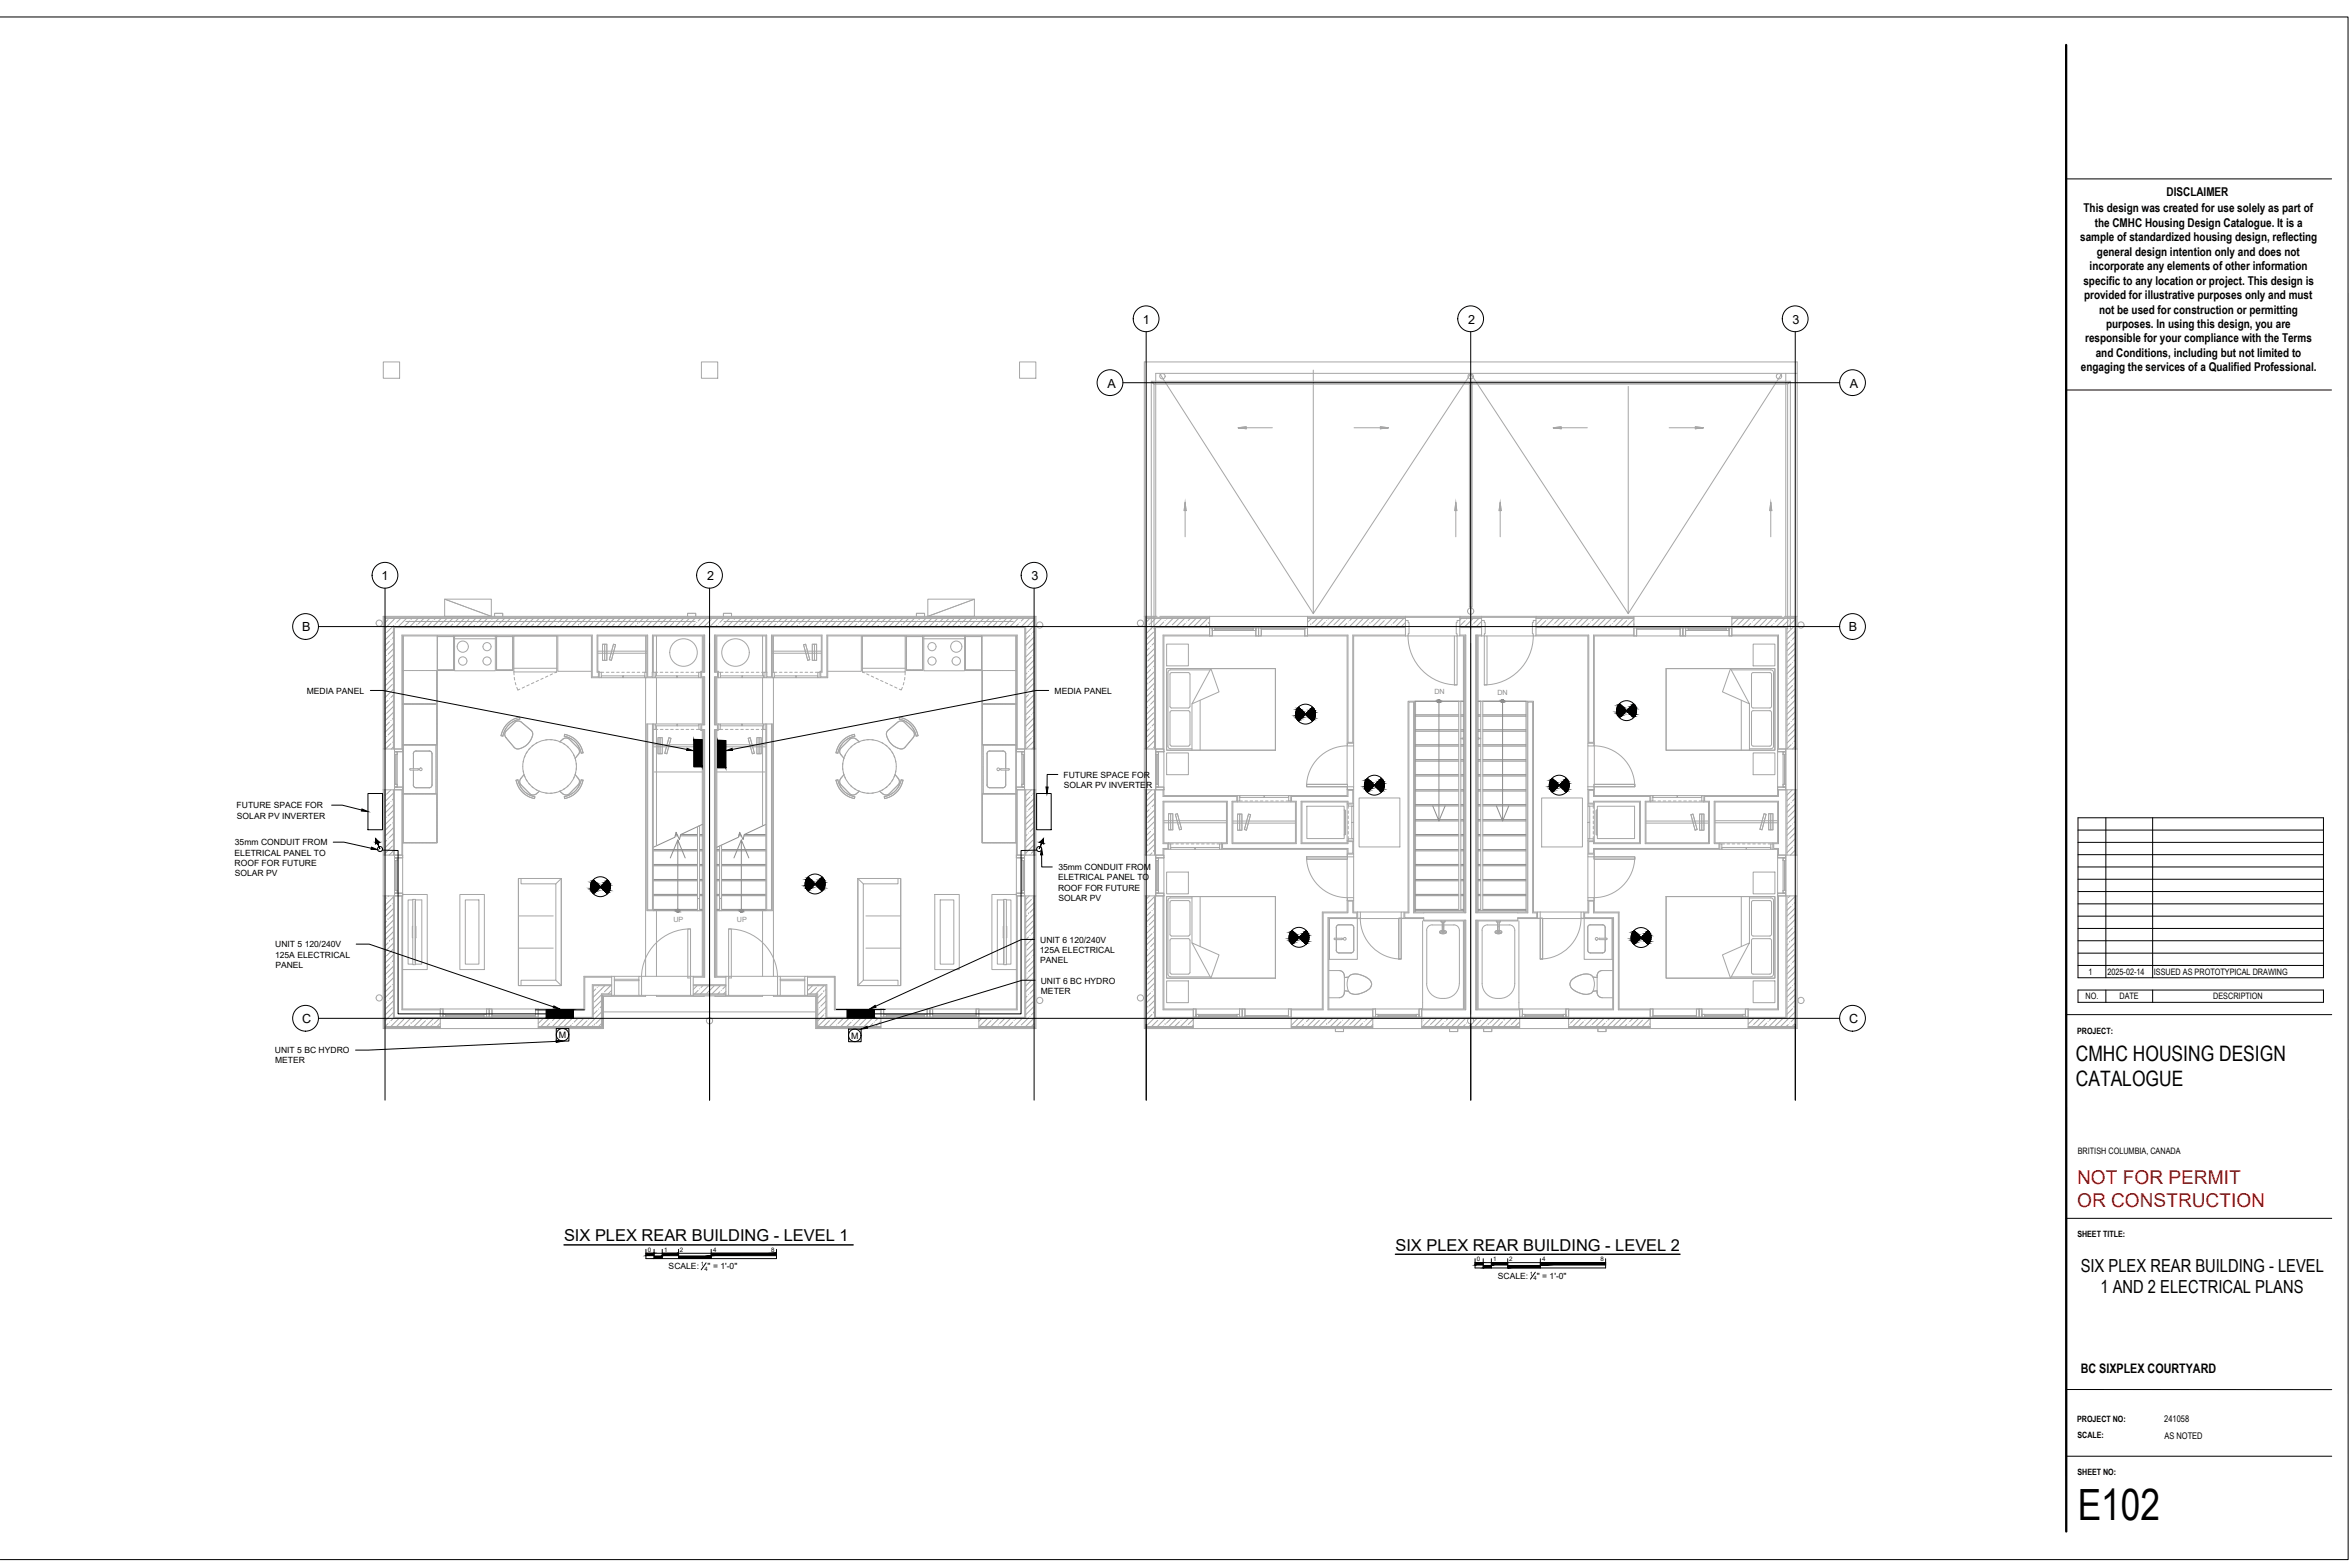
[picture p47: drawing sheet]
<svg xmlns="http://www.w3.org/2000/svg" width="914mm" height="610mm" viewBox="0 0 914 610" stroke-linecap="round" stroke-linejoin="round" font-family="sans-serif">
<defs><g id="words">
<text font-size="16.8" x="808.4" y="591.2">E102</text>
<g font-size="8.3">
<text x="807.7" y="412.7">CMHC HOUSING DESIGN</text>
<text x="807.7" y="422.4">CATALOGUE</text>
</g>
<g font-size="7.4" fill="#f00">
<text x="808.2" y="460.8">NOT FOR PERMIT</text>
<text x="808.2" y="469.7">OR CONSTRUCTION</text>
</g>
<g font-size="7">
<text x="809.6" y="494.7">SIX PLEX REAR BUILDING - LEVEL</text>
<text x="817.3" y="503">1 AND 2 ELECTRICAL PLANS</text>
</g>
<g font-size="6.4">
<text x="219.5" y="482.9">SIX PLEX REAR BUILDING - LEVEL 1</text>
<text x="543" y="486.6">SIX PLEX REAR BUILDING - LEVEL 2</text>
</g>
<text font-size="5.1" x="809.6" y="534.2">BC SIXPLEX COURTYARD</text>
<g font-size="4.9">
<text x="444.7" y="125.9">1</text>
<text x="571.3" y="125.9">2</text>
<text x="697.5" y="125.9">3</text>
<text x="430.9" y="150.7">A</text>
<text x="719.8" y="150.7">A</text>
<text x="148.5" y="225.7">1</text>
<text x="275.1" y="225.7">2</text>
<text x="401.4" y="225.7">3</text>
<text x="117.5" y="245.6">B</text>
<text x="719.4" y="245.6">B</text>
<text x="117.5" y="398">C</text>
<text x="719.5" y="398">C</text>
</g>
<g font-size="4.7">
<text x="843" y="76.3">DISCLAIMER</text>
<text x="810.7" y="82.5">This design was created for use solely as part of</text>
<text x="815.1" y="88.1">the CMHC Housing Design Catalogue. It is a</text>
<text x="809.4" y="93.8">sample of standardized housing design, reflecting</text>
<text x="815.9" y="99.4">general design intention only and does not</text>
<text x="813.1" y="105.1">incorporate any elements of other information</text>
<text x="810.7" y="110.7">specific to any location or project. This design is</text>
<text x="810.9" y="116.3">provided for illustrative purposes only and must</text>
<text x="816.7" y="122">not be used for construction or permitting</text>
<text x="819.5" y="127.6">purposes. In using this design, you are</text>
<text x="811.4" y="133.2">responsible for your compliance with the Terms</text>
<text x="815.5" y="138.9">and Conditions, including but not limited to</text>
<text x="809.7" y="144.5">engaging the services of a Qualified Professional.</text>
</g>
<g font-size="3.6">
<text x="842.1" y="553.3">241058</text>
<text x="842.2" y="559.9">AS NOTED</text>
</g>
<g font-size="3.5">
<text x="217.5" y="403.8">M</text>
<text x="331.2" y="404">M</text>
</g>
<g font-size="3.4">
<text x="812.6" y="379.2">1</text>
<text x="820" y="379.2">2025-02-14</text>
<text x="838.1" y="379.2">ISSUED AS PROTOTYPICAL DRAWING</text>
<text x="811.5" y="388.8">NO.</text>
<text x="824.7" y="388.8">DATE</text>
<text x="861.2" y="388.8">DESCRIPTION</text>
<text x="808.2" y="402.1">PROJECT:</text>
<text x="808.5" y="449.1">BRITISH COLUMBIA, CANADA</text>
<text x="808.3" y="481.4">SHEET TITLE:</text>
<text x="808.3" y="553.2">PROJECT NO:</text>
<text x="808.4" y="559.5">SCALE:</text>
<text x="808.4" y="573.7">SHEET NO:</text>
</g>
<g font-size="3.3">
<text x="119.4" y="269.8">MEDIA PANEL</text>
<text x="410.3" y="269.8">MEDIA PANEL</text>
<text x="413.8" y="302.5">FUTURE SPACE FOR</text>
<text x="413.9" y="306.5">SOLAR PV INVERTER</text>
<text x="92.1" y="314.5">FUTURE SPACE FOR</text>
<text x="92.2" y="318.5">SOLAR PV INVERTER</text>
<text x="91.4" y="328.8">35mm CONDUIT FROM</text>
<text x="91.3" y="332.8">ELETRICAL PANEL TO</text>
<text x="91.3" y="336.8">ROOF FOR FUTURE</text>
<text x="91.4" y="340.9">SOLAR PV</text>
<text x="411.8" y="338.5">35mm CONDUIT FROM</text>
<text x="411.7" y="342.5">ELETRICAL PANEL TO</text>
<text x="411.7" y="346.5">ROOF FOR FUTURE</text>
<text x="411.8" y="350.5">SOLAR PV</text>
<text x="107.1" y="368.6">UNIT 5 120/240V</text>
<text x="404.6" y="370.7">125A ELECTRICAL</text>
<text x="404.7" y="366.7">UNIT 6 120/240V</text>
<text x="107" y="372.5">125A ELECTRICAL</text>
<text x="107.1" y="376.5">PANEL</text>
<text x="404.7" y="374.7">PANEL</text>
<text x="405" y="382.6">UNIT 6 BC HYDRO</text>
<text x="405" y="386.5">METER</text>
<text x="107" y="409.7">UNIT 5 BC HYDRO</text>
<text x="107" y="413.7">METER</text>
<text x="260.2" y="493.8">SCALE:</text>
<text x="275.3" y="493.8">&quot; = 1'-0&quot;</text>
<text x="582.8" y="497.5">SCALE:</text>
<text x="598" y="497.5">&quot; = 1'-0&quot;</text>
</g>
<g font-size="2.8" fill="#8d8d8d">
<text x="558.1" y="270.1">DN</text>
<text x="582.6" y="270.3">DN</text>
<text x="262" y="358.8">UP</text>
<text x="286.7" y="358.7">UP</text>
</g>
<g font-size="2.4">
<text x="252.1" y="486.9">0</text>
<text x="258.4" y="486.9">1</text>
<text x="264.6" y="486.9">2</text>
<text x="277.5" y="486.9">4</text>
<text x="300.1" y="486.9">8</text>
<text x="574.7" y="490.5">0</text>
<text x="581" y="490.5">1</text>
<text x="587.2" y="490.5">2</text>
<text x="600.1" y="490.5">4</text>
<text x="622.7" y="490.5">8</text>
</g>
<g font-size="2.3">
<text x="272.7" y="492.6">1</text>
<text x="274.1" y="494.3">4</text>
<text x="595.3" y="496.3">1</text>
<text x="596.7" y="497.9">4</text>
</g>
</g></defs>
<!-- layer: X-ARCH$0$A-WALL-PATT -->
<g fill="none" stroke="#a6a6a6" stroke-width=".39">
<path d="M149.9 246.6h.1M150.5 255l-.1 .1M151 241l-1.1 1.1M151.6 249.4l-1.7 1.7M152.1 248.9h.1M152.1 257.9l-2.2 2.2M152.7 257.3h.1M153.1 247.9l-.4 .4M153.1 252.4l-2.1 2.1M153.1 250.2l-3.2 3.2M153.1 254.7l-3.2 3.2M153.1 259.2l-3.2 3.1"/>
<path d="M153.1 245.7l-3.2 3.2M153.2 243.3l-2.8 2.8M153.7 240.6l-3.8 3.8M153.8 242.7h.1M155.9 240.6l-1.6 1.5M158.2 240.6l-3.2 3.2M159.4 241.6l-2.1 2.2M160 241h.1M162.2 243.2h.1M162.7 240.6l-3.2 3.2M164.9 240.6l-2.1 2.1M167.2 240.6l-3.2 3.2"/>
<path d="M167.8 242.1l-1.6 1.7M168.4 241.6h.1M169.4 240.6l-.4 .4M171.7 240.6l-3.2 3.2M173.9 240.6l-2.7 2.6M176.1 240.6l-3.1 3.2M176.2 242.7l-1 1.1M176.8 242.1h.1M178.4 240.6l-1 1M180.6 240.6l-3.1 3.2M182.4 241l-2.7 2.8M184.7 243.2l-.5 .6"/>
<path d="M185.1 240.6l-3.2 3.2M185.2 242.7h.1M187.4 240.6l-1.6 1.5M189.6 240.6l-3.2 3.2M190.8 241.6l-2.1 2.2M191.4 241h.1M193.6 243.2h.1M194.1 240.6l-3.2 3.2M196.3 240.6l-2.1 2.1M198.6 240.6l-3.2 3.2M199.3 242.1l-1.6 1.7M199.9 241.6h-.1"/>
<path d="M200.8 240.6l-.4 .4M203.1 240.6l-3.2 3.2M205.3 240.6l-2.7 2.6M207.6 240.6l-3.2 3.2M207.7 242.7l-1.1 1.1M208.3 242.1h-.1M209.8 240.6l-1 1M212 240.6l-3.1 3.2M213.9 241l-2.8 2.8M216.1 243.2l-.5 .6M216.5 240.6l-3.1 3.2M216.7 242.7h.1"/>
<path d="M218.8 240.6l-1.6 1.5M221 240.6l-3.2 3.2M222.3 241.6l-2.2 2.2M222.8 241h.1M225.1 243.2h.1M225.6 240.6l-3.2 3.2M227.8 240.6l-2.2 2.1M230 240.6l-3.1 3.2M230.7 242.1l-1.6 1.7M231.3 241.6h.1M232.3 240.6l-.5 .4M234.5 240.6l-3.1 3.2"/>
<path d="M236.8 240.6l-2.7 2.6M239 240.6l-3.2 3.2M239.1 242.7l-1 1.1M239.7 242.1h.1M241.3 240.6l-1.1 1M243.5 240.6l-3.2 3.2M245.3 241l-2.7 2.8M247.5 243.2l-.4 .6M248 240.6l-3.2 3.2M248.1 242.7h.1M250.2 240.6l-1.5 1.5M252.5 240.6l-3.2 3.2"/>
<path d="M253.7 241.6l-2.2 2.2M254.3 241h.1M256.5 243.2h.1M257 240.6l-3.2 3.2M259.2 240.6l-2.1 2.1M261.5 240.6l-3.2 3.2M262.1 242.1l-1.6 1.7M262.7 241.6h.1M263.7 240.6l-.4 .4M265.9 240.6l-3.1 3.2M268.2 240.6l-2.7 2.6M270.4 240.6l-3.1 3.2"/>
<path d="M270.6 242.7l-1.1 1.1M271.1 242.1h.1M272.7 240.6l-1 1M274.9 240.6l-3.2 3.2M276.7 241l-2.7 2.8M279 243.2l-.5 .6M279.4 240.6l-3.2 3.2M279.5 242.7h.1M281.6 240.6l-1.5 1.5M283.9 240.6l-3.2 3.2M285.2 241.6l-2.2 2.2M285.7 241h.1"/>
<path d="M288 243.2h.1M288.4 240.6l-3.2 3.2M290.7 240.6l-2.2 2.1M292.9 240.6l-3.2 3.2M293.6 242.1l-1.6 1.7M294.1 241.6h.1M295.1 240.6l-.4 .4M297.4 240.6l-3.2 3.2M299.6 240.6l-2.7 2.6M301.9 240.6l-3.2 3.2M302 242.7l-1.1 1.1M302.6 242.1h.1"/>
<path d="M304.1 240.6l-1 1M306.4 240.6l-3.2 3.2M308.1 241l-2.7 2.8M310.4 243.2l-.5 .6M310.9 240.6l-3.2 3.2M311 242.7h.1M313.1 240.6l-1.6 1.5M315.3 240.6l-3.1 3.2M316.6 241.6l-2.2 2.2M317.1 241h.1M319.4 243.2h.1M319.8 240.6l-3.1 3.2"/>
<path d="M322.1 240.6l-2.1 2.1M324.3 240.6l-3.2 3.2M325 242.1l-1.6 1.7M325.6 241.6h-.1M326.6 240.6l-.5 .4M328.8 240.6l-3.2 3.2M331 240.6l-2.6 2.6M333.3 240.6l-3.2 3.2M333.4 242.7l-1 1.1M334 242.1h.1M335.5 240.6l-1 1M337.8 240.6l-3.2 3.2"/>
<path d="M339.6 241l-2.8 2.8M341.8 243.2l-.5 .6M342.3 240.6l-3.2 3.2M342.4 242.7h.1M344.5 240.6l-1.6 1.5M346.8 240.6l-3.2 3.2M348 241.6l-2.1 2.2M348.6 241h.1M350.8 243.2h.1M351.3 240.6l-3.2 3.2M353.5 240.6l-2.1 2.1M355.8 240.6l-3.2 3.2"/>
<path d="M356.4 242.1l-1.6 1.7M357 241.6h.1M358 240.6l-.5 .4M360.3 240.6l-3.2 3.2M362.5 240.6l-2.7 2.6M364.7 240.6l-3.1 3.2M364.8 242.7l-1 1.1M365.4 242.1h.1M367 240.6l-1 1M369.2 240.6l-3.1 3.2M371 241l-2.7 2.8M373.3 243.2l-.5 .6"/>
<path d="M373.7 240.6l-3.2 3.2M373.8 242.7h.1M376 240.6l-1.6 1.5M378.2 240.6l-3.2 3.2M379.4 241.6l-2.1 2.2M380 241h.1M382.2 243.2h.1M382.7 240.6l-3.2 3.2M384.9 240.6l-2.1 2.1M387.2 240.6l-3.2 3.2M387.9 242.1l-1.7 1.7M388.5 241.6h-.1"/>
<path d="M389.4 240.6l-.4 .4M391.7 240.6l-3.2 3.2M393.9 240.6l-2.7 2.6M396.2 240.6l-3.2 3.2M396.3 242.7l-1.1 1.1M396.9 242.1h-.1M398.4 240.6l-1 1M399.7 252.8h-.1M400.6 240.6l-3.1 3.2M400.8 247.2l-1.7 1.6M401.3 255.6l-2.2 2.2M401.4 246.6h-.1"/>
<path d="M401.9 255v.1M402.3 250.1l-2.1 2.2M402.3 247.9l-3.2 3.2M402.3 252.4l-3.2 3.2M402.3 256.9l-3.2 3.2M402.3 243.4l-3.2 3.2M402.3 245.7l-.4 .4M402.3 241.2l-2.7 2.6M402.3 259.1l-1.5 1.5M446.6 243.7l-.5 .5M447.2 243.1h.1M447.2 252.1l-1.1 1.1"/>
<path d="M447.5 240.6l-1.4 1.3M447.7 251.5h.1M448.3 259.9h.1M448.9 245.9l-2.8 2.8M449.2 259l-.3 .4M449.2 254.5l-2.6 2.6M449.2 250l-.9 1M449.2 247.8l-3.1 3.2M449.2 252.3l-3.1 3.1M449.2 256.8l-3.1 3.1M449.7 240.6l-2 1.9M452 240.6l-5.9 5.8"/>
<path d="M452.8 242l-1.8 1.8M453.3 241.4h.1M454.2 240.6l-.3 .2M455.6 243.6v.1M456.4 240.6l-3.1 3.2M458.7 240.6l-2.6 2.5M460.9 240.6l-3.1 3.2M461.2 242.5l-1.2 1.3M461.8 241.9v.1M463.2 240.6l-.9 .8M465.4 240.6l-3.2 3.2M467.4 240.8l-2.8 2.9"/>
<path d="M469.6 243.1l-.6 .7M469.9 240.6l-3.2 3.2M470.2 242.5h.1M509.5 243.7l-.1 .1M510 243.1h.1M510.3 240.6l-1.5 1.5M512.6 240.6l-2 1.9M514.8 240.6l-3.2 3.2M515.7 242l-1.8 1.8M516.2 241.4h.1M517.1 240.6l-.3 .2M518.5 243.6v.1"/>
<path d="M519.3 240.6l-3.2 3.2M521.5 240.6l-2.5 2.5M523.8 240.6l-3.2 3.2M524 242.5l-1.1 1.3M524.6 241.9v.1M526 240.6l-.8 .8M528.3 240.6l-3.2 3.2M530.2 240.8l-2.8 2.9M532.5 243.1l-.7 .7M532.8 240.6l-3.2 3.2M533.1 242.5h.1M535 240.6l-1.4 1.4"/>
<path d="M537.3 240.6l-3.2 3.2M538.6 241.4l-2.3 2.4M539.2 240.8h.1M540.9 243.7l-.1 .1M541.4 243.1h.1M541.7 240.6l-3.1 3.2M544 240.6l-2 1.9M546.2 240.6l-3.1 3.2M546.9 242.2l-1.6 1.6M568.7 240.6l-.7 .6M570.1 241.4l-2.1 2.1M570.7 240.8h.1"/>
<path d="M572.3 243.7v.1M572.9 243.1h.1M573.2 240.6l-3.2 3.2M575.4 240.6l-2 1.9M576.5 241.7l-2 2.1M597.9 240.6l-.2 .1M600.1 240.6l-2.4 2.4M601.5 241.4l-2.3 2.4M602.1 240.8h.1M603.8 243.7l-.1 .1M604.3 243.1h.1M604.6 240.6l-3.2 3.2"/>
<path d="M606.8 240.6l-1.9 1.9M609.1 240.6l-3.2 3.2M609.9 242l-1.7 1.8M610.5 241.4h.1M611.3 240.6l-.2 .2M612.8 243.6l-.1 .1M613.6 240.6l-3.2 3.2M615.8 240.6l-2.5 2.5M618.1 240.6l-3.2 3.2M618.4 242.5l-1.3 1.3M619 241.9l-.1 .1M620.3 240.6l-.8 .8"/>
<path d="M622.6 240.6l-3.2 3.2M624.5 240.8l-2.8 2.9M626.8 243.1l-.7 .7M627 240.6l-3.1 3.2M627.3 242.5h.1M629.3 240.6l-1.4 1.4M631.5 240.6l-3.1 3.2M633 241.4l-2.4 2.4M633.5 240.8h.1M635.2 243.7l-.1 .1M635.8 240.8l-2.9 3M635.8 243.1h.1"/>
<path d="M674.2 240.6l-.3 .2M675.6 243.6v.1M676.4 240.6l-2.5 2.5M678.7 240.6l-2.5 2.5M680.9 240.6l-3.1 3.2M681.2 242.5l-1.2 1.3M681.8 241.9v.1M683.2 240.6l-.9 .8M685.4 240.6l-3.2 3.2M687.4 240.8l-2.8 2.9M689.7 243.1l-.7 .7M689.9 240.6l-3.2 3.2"/>
<path d="M690.2 242.5h.1M692.2 240.6l-1.4 1.4M694.4 240.6l-3.2 3.2M695.8 241.4l-2.3 2.4M696.4 249.8l-1.1 1.1M696.4 240.8h.1M696.9 249.3h.1M696.9 258.2l-1.6 1.7M697.5 257.7h.1M698.1 243.7l-2.8 2.7M698.5 256.7l-.4 .4M698.5 247.7l-1 1"/>
<path d="M698.5 245.5l-3.2 3.2M698.5 250l-3.2 3.2M698.5 254.5l-3.2 3.1M698.5 259l-3.2 3.1M698.5 252.2l-2.7 2.7M698.5 241l-3.2 3.2M149.9 278h.1M150.4 264l-.5 .6M151 263.4v.1M151 272.5l-1.1 1.1M151.6 271.9h.1M152.7 266.3l-2.8 2.8"/>
<path d="M153.1 279.4l-.4 .3M153.1 261.4l-1.5 1.5M153.1 274.9l-2.7 2.6M153.1 270.4l-1 .9M153.1 263.7l-3.2 3.1M153.1 268.1l-3.2 3.2M153.1 272.6l-3.2 3.2M153.1 277.1l-3.2 3.2M399.6 261.8l-.5 .5M400.2 261.2h.1M400.2 270.2l-1.1 1.1M400.8 278.6l-1.7 1.6"/>
<path d="M400.8 269.6v.1M401.3 278h.1M401.9 264l-2.8 2.8M402.3 268.1l-1 1M402.3 261.4l-3.2 3.1M402.3 265.9l-3.2 3.1M402.3 270.3l-3.2 3.2M402.3 274.8l-3.2 3.2M402.3 279.3l-3.2 3.2M402.3 277.1l-.4 .4M402.3 272.6l-2.7 2.7M446.6 266.1h.1"/>
<path d="M446.6 275.1l-.5 .5M447.2 274.5h.1M447.7 260.5l-1.6 1.7M448.3 268.9l-2.2 2.2M448.9 268.4h.1M448.9 277.3l-2.8 2.8M449.2 272.5l-1.5 1.5M449.2 263.5l-2 2.1M449.2 261.2l-3.1 3.2M449.2 265.7l-3.1 3.2M449.2 270.2l-3.1 3.2M449.2 274.7l-3.1 3.2"/>
<path d="M449.2 279.2l-3.1 3.2M695.8 272.8l-.5 .5M695.8 263.8v.1M696.4 272.2v.1M697.5 266.7l-2.2 2.2M698.1 266.1h.1M698.1 275.1l-2.8 2.7M698.5 279.1l-1 1M698.5 270.2l-1.6 1.5M698.5 263.4l-3.2 3.2M698.5 267.9l-3.2 3.2M698.5 272.4l-3.2 3.2"/>
<path d="M698.5 276.9l-3.2 3.2M698.5 261.2l-2.1 2.1M150.4 286.5h.1M151.6 280.9l-1.7 1.6M152.1 289.3l-2.1 2.1M152.1 280.3h.1M152.7 288.7v.1M153.1 283.8l-2.1 2.1M153.1 290.6l-.8 .8M153.1 281.6l-3.2 3.2M153.1 286.1l-3.2 3.2M399.6 284.2h.1"/>
<path d="M401.3 287.1l-2.2 2.2M401.9 286.5h.1M402.3 281.6l-2.1 2.1M402.3 283.8l-3.2 3.2M402.3 290.6l-.8 .8M402.3 288.3l-3.1 3.1M447.2 283.5l-1.1 1.1M447.8 282.9l-.1 .1M448.3 291.3v.1M449.2 290.4l-.3 .4M449.2 285.9l-2.6 2.6M449.2 281.4l-.9 1"/>
<path d="M449.2 283.7l-3.1 3.2M449.2 288.2l-3.1 3.1M696.4 281.3l-1.1 1M696.9 289.7l-1.6 1.6M697 280.7h-.1M697.5 289.1h.1M698.5 288.1l-.4 .4M698.5 290.4l-1 1M698.5 281.4l-3.2 3.2M698.5 285.9l-3.2 3.2M698.5 283.6l-2.7 2.7M149.9 309.5h.1"/>
<path d="M150.5 317.9h-.1M151.6 312.3l-1.7 1.7M152.1 307.3l-1.7 1.6M152.1 311.7h.1M153.1 310.8l-.4 .4M153.1 315.3l-2.1 2.1M153.1 308.6l-3.2 3.1M153.1 313.1l-3.2 3.1M153.1 317.5l-3.2 3.2M399.7 315.6l-.1 .1M400.8 310l-1.7 1.7M401.3 307.3l-2.2 2.2"/>
<path d="M401.3 318.5l-2.2 2.2M401.4 309.5h-.1M401.9 317.9h.1M402.3 313l-2.1 2.1M402.3 310.8l-3.2 3.1M402.3 315.3l-3.2 3.1M402.3 319.7l-3.2 3.2M402.3 308.5l-.4 .4M447.2 315l-1.1 1.1M447.7 314.4h.1M448.1 307.3l-2 2M448.9 308.8l-2.8 2.8"/>
<path d="M449.2 317.4l-2.6 2.6M449.2 312.9l-.9 .9M449.2 310.6l-3.1 3.2M449.2 319.6l-3.1 3.2M449.2 315.1l-3.1 3.2M696.4 312.7l-1.1 1.1M696.9 312.1h.1M697.4 307.3l-2.1 2M698.5 319.6l-.4 .4M698.5 310.6l-1 1M698.5 308.4l-3.2 3.1M698.5 312.8l-3.2 3.2"/>
<path d="M698.5 317.3l-3.2 3.2M698.5 315.1l-2.7 2.7M150.4 326.9l-.5 .5M151 326.3h.1M152.1 320.7l-2.2 2.3M152.7 329.1l-2.8 2.8M152.7 320.1v.1M153.1 331l-1.7 1.7M153.1 324.3l-1.5 1.5M153.1 326.5l-3.2 3.2M153.1 322l-3.2 3.2M399.6 324.7l-.5 .5"/>
<path d="M400.2 324.1h.1M400.8 332.5h.1M401.9 326.9l-2.8 2.7M402.3 331l-1 .9M402.3 324.2l-3.2 3.2M402.3 328.7l-3.2 3.2M402.3 322l-1.5 1.5M446.6 329h.1M447.7 323.4l-1.6 1.6M448.3 331.8l-.9 .9M448.3 322.8h.1M448.9 331.2h.1"/>
<path d="M449.2 321.9l-.3 .3M449.2 326.3l-2 2.1M449.2 324.1l-3.1 3.2M449.2 328.6l-3.1 3.2M695.8 326.7h.1M696.9 321.1l-1.6 1.6M697.5 320.5h.1M697.5 329.5l-2.2 2.2M698.1 328.9v.1M698.5 321.8l-3.2 3.2M698.5 326.3l-3.2 3.2M698.5 324.1l-2.1 2.1"/>
<path d="M698.5 330.8l-1.9 1.9M150.4 358.4l-.5 .5M150.5 349.3l-.1 .1M151 357.8h.1M151.3 348.5l-.3 .3M152.1 352.2l-2.2 2.2M152.7 351.6h.1M153.1 355.7l-1.5 1.5M153.1 349l-3.2 3.1M153.1 353.4l-3.2 3.2M153.1 358l-3.2 3.1M399.6 356.1l-.5 .5"/>
<path d="M400.2 355.5h.1M400.5 348.5l-1.4 1.3M401.3 349.9l-2.2 2.2M401.9 358.4l-2.8 2.7M401.9 349.3h.1M402.3 351.2l-3.2 3.2M402.3 355.7l-3.2 3.2M402.3 353.4l-1.5 1.6M447.3 348.5l-1.2 1.2M447.7 354.8l-1.6 1.6M448.3 354.2h.1M449.2 353.3l-.3 .4"/>
<path d="M449.2 348.8l-2.6 2.7M449.2 357.8l-2 2M449.2 351l-3.1 3.2M449.2 355.5l-3.1 3.2M695.8 358.1v.1M696.5 348.5l-.7 .7M696.9 352.6l-1.6 1.6M697.5 352h.1M698.5 351l-.4 .4M698.5 348.7l-3.2 3.2M698.5 353.2l-3.2 3.2M698.5 357.7l-3.2 3.2"/>
<path d="M698.5 355.5l-2.1 2.1M149.9 372.4h.1M151 366.8l-1.1 1.1M151.6 366.2h.1M151.6 375.2l-1.7 1.7M152.1 374.6h.1M152.7 360.6l-2.8 2.8M153.1 373.7l-.4 .4M153.1 378.2l-2.1 2M153.1 369.2l-2.7 2.6M153.1 364.7l-1 .9M153.1 362.5l-3.2 3.1"/>
<path d="M153.1 366.9l-3.2 3.2M153.1 371.4l-3.2 3.2M153.1 375.9l-3.2 3.2M399.7 378.5h-.1M400.2 364.5l-1.1 1.1M400.8 372.9l-1.7 1.7M400.8 363.9h.1M401.4 372.3l-.1 .1M402.3 362.4l-1 1M402.3 375.9l-2.1 2.1M402.3 360.2l-3.2 3.1M402.3 364.7l-3.2 3.1"/>
<path d="M402.3 369.1l-3.2 3.2M402.3 373.6l-3.2 3.2M402.3 378.1l-3.2 3.2M402.3 371.4l-.4 .4M402.3 366.9l-2.7 2.7M446.6 360.4h.1M446.6 369.4l-.5 .5M447.2 368.8v.1M447.2 377.8l-1.1 1.1M447.7 377.2h.1M448.3 363.2l-2.2 2.2M448.9 362.6v.1"/>
<path d="M448.9 371.6l-2.8 2.8M449.2 366.7l-1.5 1.6M449.2 375.8l-.9 .9M449.2 360l-3.1 3.2M449.2 364.5l-3.1 3.2M449.2 369l-3.1 3.2M449.2 373.5l-3.1 3.2M449.2 378l-3.1 3.2M695.8 367.2l-.5 .5M696.4 375.6l-1.1 1M696.4 366.6h.1M696.9 375h.1"/>
<path d="M697.5 361l-2.2 2.2M698.1 360.4h.1M698.1 369.4l-2.8 2.8M698.5 373.5l-1 .9M698.5 364.5l-1.6 1.5M698.5 362.2l-3.2 3.2M698.5 366.7l-3.2 3.2M698.5 371.2l-3.2 3.2M698.5 375.7l-3.2 3.2M698.5 378l-2.7 2.6M150.4 389.8l-.5 .5M150.5 380.7l-.1 .1"/>
<path d="M151 389.2h.1M151 398.2l-1.1 1.1M151.6 397.6h.1M152.1 383.6l-2.2 2.2M152.7 383h.1M152.7 392l-2.8 2.8M153.1 393.9l-3.2 3.1M153.1 396.1l-1 1M153.1 387.1l-1.5 1.6M153.1 380.4l-3.2 3.2M153.1 389.4l-3.2 3.2M153.1 384.9l-3.2 3.2"/>
<path d="M155.3 396.2l-3.2 3.1M157.1 396.5l-2.8 2.8M159.4 398.7l-.6 .6M159.8 396.2l-3.2 3.1M160 398.2h.1M162 396.2l-1.5 1.4M164.3 396.2l-3.2 3.1M165.6 397.1l-2.3 2.2M166.2 396.5h.1M167.8 399.3h.1M168.4 398.7h.1M168.7 396.2l-3.1 3.1"/>
<path d="M171 396.2l-2 2M171.3 398.1l-1.2 1.2M211.4 396.2l-2 1.9M213.7 396.2l-3.2 3.1M213.9 398.2l-1.2 1.1M214.4 397.6h.1M215.9 396.2l-.9 .9M218.1 396.2l-3.1 3.1M220 396.5l-2.8 2.8M222.3 398.7l-.6 .6M222.6 396.2l-3.1 3.1M222.8 398.1v.1"/>
<path d="M224.9 396.2l-1.5 1.4M227.1 396.2l-3.2 3.1M228.4 397.1l-2.2 2.2M229 396.5h.1M230.7 399.3h.1M231.3 398.7h.1M231.8 384.7l-1 1M232.4 393.1l-1.6 1.6M232.4 384.1v.1M232.9 392.6h.1M233.1 383.5l-.2 .1M234 393.7l-5.6 5.6"/>
<path d="M234 389.3l-3.2 3.1M234 398.2l-1.1 1.1M234 396l-2.2 2.2M234 391.5l-.5 .5M234 387l-2.7 2.8M234.7 386.4h-.1M235.3 383.5l-4.5 4.4M237.6 383.5l-2.4 2.3M238 385.3l-1.4 1.3M271.2 383.5l-1.5 1.4M271.7 385.3l-1.4 1.3M272.2 384.7h.1"/>
<path d="M273.5 383.5l-.7 .7M275.7 383.5l-3.2 3.1M277.8 383.6l-2.8 2.8M280.1 385.8l-.8 .8M280.2 383.5l-3.1 3.1M280.6 385.3h.1M282.4 385.7l-.8 .9M282.4 383.5l-1.2 1.2M316.1 383.5l-1.9 1.9M317.7 384.2l-2.5 2.4M318.3 383.6h.1M318.3 392.6l-.1 .1"/>
<path d="M318.8 392h.1M320 386.4l-1.8 1.8M320.5 385.8h.1M320.5 394.8l-2.3 2.4M320.6 383.5l-3.1 3.1M321.1 394.3h.1M321.4 389.5l-2 2M321.4 387.2l-3.2 3.2M321.4 391.8l-3.2 3.1M321.4 385l-.3 .3M321.4 396.2l-3.2 3.1M322.7 397l-2.2 2.3"/>
<path d="M323.3 396.5h.1M325 399.3h.1M325.5 398.7h.1M325.9 396.2l-3.2 3.1M328.1 396.2l-2 2M330.4 396.2l-3.2 3.1M331.2 397.6l-1.7 1.7M331.7 397h.1M332.7 396.2l-.4 .3M334 399.3h.1M334.9 396.2l-3.2 3.1M337.1 396.2l-2.6 2.5"/>
<path d="M339.4 396.2l-3.2 3.1M339.6 398.2l-1.1 1.1M340.2 397.6h-.1M341.6 396.2l-.9 .8M342.8 397.3l-2.1 2M382 396.2l-1.1 1.1M384.3 396.2l-3.2 3.1M385.6 397l-2.3 2.3M386.2 396.5h.1M387.8 399.3h.1M388.4 398.7h.1M388.7 396.2l-3.1 3.1"/>
<path d="M391 396.2l-2 2M393.2 396.2l-3.1 3.1M394 397.6l-1.7 1.7M394.6 397h.1M395.5 396.2l-.4 .3M396.9 399.3h-.1M397.8 396.2l-3.2 3.1M399.6 387.5l-.5 .5M400.2 386.9v.1M400.2 395.9l-2.8 2.8M400.8 395.4h.1M401.3 381.3l-2.2 2.2"/>
<path d="M401.9 389.8l-2.8 2.7M401.9 380.7v.1M402.3 393.8l-1 1M402.3 398.3l-1 1M402.3 382.6l-3.2 3.2M402.3 387.1l-3.2 3.2M402.3 391.6l-3.2 3.2M402.3 396.1l-3.2 3.2M402.3 384.9l-1.5 1.5M446.6 391.8h.1M447.7 386.2l-1.6 1.7M448.3 394.6l-2.2 2.3"/>
<path d="M448.3 385.7h.1M448.9 394.1h.1M449.2 384.7l-.3 .4M449.2 380.2l-2.6 2.7M449.2 389.2l-2 2.1M449.2 382.5l-3.1 3.2M449.2 387l-3.1 3.1M449.2 391.5l-3.1 3.1M449.2 395.9l-3.1 3.2M450.5 396.9l-2.4 2.4M451.1 396.3h.1M452.8 399.2l-.2 .1"/>
<path d="M453.3 398.6h.1M453.5 396.2l-3.2 3.1M455.8 396.2l-1.9 1.8M458 396.2l-3.2 3.1M458.9 397.5l-1.8 1.8M459.5 396.9h.1M460.2 396.2l-.1 .1M461.8 399.1v.1M462.5 396.2l-3.2 3.1M464.3 398.8l-.5 .5M464.3 396.6l-2 2M502.9 396.2l-.5 .4"/>
<path d="M505 396.3l-2.6 2.6M507.2 398.6l-.7 .7M507.4 396.2l-3.2 3.1M507.8 398h.1M509.7 396.2l-1.4 1.3M511.9 396.2l-3.2 3.1M513.4 396.9l-2.4 2.4M514 396.3h.1M515.6 399.2l-.1 .1M516.2 398.6h.1M516.4 396.2l-3.2 3.1M518.6 396.2l-1.8 1.8"/>
<path d="M520.9 396.2l-3.2 3.1M521.8 397.5l-1.9 1.8M522.4 396.9h.1M523.1 396.2l-.2 .1M524.6 399.1v.1M525.4 396.2l-3.2 3.1M527.6 396.2l-2.4 2.4M529.8 396.2l-3.1 3.1M530.2 398l-1.3 1.3M530.8 397.4v.1M532.1 396.2l-.7 .7M534.2 398.6l-.6 .6"/>
<path d="M534.2 396.3l-3 3M553.2 397.5h.1M553.8 396.9h.1M554.6 396.2l-.2 .1M556.1 399.1l-.1 .1M556.8 396.2l-3.2 3.1M559.1 396.2l-2.5 2.4M561.3 396.2l-3.2 3.1M561.7 398l-1.3 1.3M562.3 397.4l-.1 .1M563.5 396.2l-.7 .7M565.8 396.2l-3.2 3.1"/>
<path d="M567.9 396.3l-2.9 2.9M570.1 398.6l-.8 .7M570.3 396.2l-3.2 3.1M570.7 398h.1M572.7 398.2l-1.1 1.1M574.8 396.2l-1.4 1.3M576.2 396.9l-2.4 2.4M576.8 396.3h.1M578.5 399.2l-.2 .1M579.1 398.6h.1M579.2 396.2l-3.1 3.1M581.5 396.2l-1.9 1.8"/>
<path d="M583.7 396.2l-3.1 3.1M584.7 397.5l-1.9 1.8M585.3 396.9h.1M586 396.2l-.2 .1M587.5 399.1v.1M588.2 396.2l-3.2 3.1M590.5 396.2l-2.4 2.4M591.3 397.6l-1.8 1.7M610.5 398.6h.1M610.7 396.2l-.3 .3M612.9 396.2l-1.8 1.8M615.2 396.2l-3.2 3.1"/>
<path d="M616.1 397.5l-1.8 1.8M616.7 396.9h.1M617.4 396.2l-.2 .1M618.9 399.1h.1M619.7 396.2l-3.2 3.1M621.9 396.2l-2.4 2.4M624.2 396.2l-3.2 3.1M624.5 398l-1.3 1.3M625.1 397.4v.1M626.4 396.2l-.8 .7M628.6 396.2l-3.1 3.1M630.7 396.3l-2.8 2.8"/>
<path d="M633 398.6l-.8 .7M633.1 396.2l-3.1 3.1M633.5 398h.1M635.4 396.2l-1.3 1.3M637.6 396.2l-3.2 3.1M639.1 396.9l-2.4 2.4M639.7 396.3h.1M641.4 399.1l-.2 .2M641.9 398.6h.1M642.1 396.2l-3.2 3.1M680.3 396.2h-.1M681.8 399.1h.1"/>
<path d="M682.5 396.2l-2.3 2.2M684.8 396.2l-2.5 2.4M687 396.2l-3.1 3.1M687.4 398l-1.3 1.3M688 397.4v.1M689.3 396.2l-.8 .7M691.5 396.2l-3.2 3.1M693.6 396.3l-2.8 2.8M695.8 398.6l-.7 .7M695.8 389.6h.1M696.4 398h.1M696.9 384l-1.6 1.6"/>
<path d="M697.5 383.4h.1M697.5 392.4l-2.2 2.2M698.1 391.8h.1M698.5 382.4l-.4 .5M698.5 395.9l-1.6 1.6M698.5 380.2l-3.2 3.2M698.5 384.7l-3.2 3.2M698.5 389.2l-3.2 3.1M698.5 393.7l-5.7 5.6M698.5 386.9l-2.1 2.1M698.5 398.1l-1.2 1.2"/>
</g>
<!-- layer: X-ARCH$0$A-WALL -->
<g fill="none" stroke="#a6a6a6" stroke-width=".39">
<path d="M694.9 145.2v94.6M699.3 145.2h-249.6v94.6M445.3 239.8v51.6h4.4M445.3 239.8v-99h254v166.5M445.3 239.8h4.9M451.3 239.8h57.5M470.7 239.8v7.6h-17.8v44M635.8 239.8h-38.1v1.6M635.8 239.8h38.1M635.8 239.8v7.6h-15.4M693.3 239.8h-19.4v7.6h17.8v44M694.4 239.8h4.9"/>
<path d="M230.1 247.4h-73.4v44M232.6 247.4h19.1M254.2 247.4h19.1v13.8M273.6 247.4v14.1M273.9 247.1v14.4M278.3 247.1v14.4M278.6 247.4v14.1M298 247.4h-19.1v13.8M300.5 247.4h19.1M322.1 247.4h73.4v44M470.7 240.2h-25v51.2M470.7 244.1h-21.1v47.3"/>
<path d="M470.7 247.1h-18.2v44.3M470.7 240.6h-24.6v50.8M470.7 243.8h-21.5v47.6M508.8 247.1h15.7v41.7h1.9v-41.7h20.5M508.8 240.2h38.1M508.8 244.1h38.1M508.8 243.8h38.1M508.8 240.6h38.1M526.7 247.4h20.2M546.9 241.4v-1.6h-38.1v7.6h15.4M547.9 247.4h18M568 247.1h2.4v108h-20.4v-82h-1.8v82h-1.6v1.9h7.4v.3"/>
<path d="M568 247.4h1.4v107.4M568 240.2h8.5M568 244.1h8.5M568 243.8h8.5M568 240.6h8.5M569.8 247.4v107.7M570.1 247.1v108M574.5 247.1v108M574.8 247.1v108M576.5 247.1h-2.3v108h20.3v-82h1.8v82h1.7v1.9h-7.4v.3M576.5 247.4h-1.4v107.4M576.5 241.4v-1.6h-8.5v1.6"/>
<path d="M578.6 247.4h18M597.7 247.1h20.5v41.7h1.9v-41.7h15.7M597.7 247.4h20.2M597.7 240.2h38.1M597.7 244.1h38.1M597.7 243.8h38.1M597.7 240.6h38.1M673.9 240.2h25v51.2M673.9 247.1h18.1v44.3M673.9 244.1h21v47.3M673.9 243.8h21.4v47.6M673.9 240.6h24.6v50.8"/>
<path d="M253.8 261.5v1.8h-1.8v-16.2h-19.7v14.4h.5v1.8h-2.3v-16.2h-74.1v44.3M253.9 261.5v-14.4h20.3v14.4h-1.2v1.8h1.2v18.7h-1.2v1.8h1.2v96.4h-4.5M273.3 263.7v17.9M273.6 263.3v18.7M273.9 263.3v18.7M278.3 263.3v18.7M278.6 263.3v18.7M278.9 263.7v17.9M298.3 261.5v-14.4h-20.3v14.4h1.2v1.8h-1.2v18.7h1.1v1.8h-1.1v96.4h4.4M298.4 261.5v1.8h1.8v-16.2h19.7v14.4h-.5v1.8h2.3v-16.2h74.1v44.3M149.1 291.4v15.9M149.5 291.4v-51.2h253.2v51.2"/>
<path d="M149.9 291.4v-50.8h252.4v50.8M153.1 291.4v-47.6h246v47.6M252 281.6v72.3h1.9v-72.3M273.3 284.2v95.6h-3.6v7.6h12.7v-7.6h-3.5v-95.6M273.6 283.8v96M273.9 283.8v96.4M278.3 283.8v96.4M278.6 283.8v96.4M298.3 281.6v72.3h1.9v-72.3M398.7 291.4h4.4v-51.6h-254v51.6h4.4v-47.3h245.2v47.3M403.1 291.4v15.9M445.3 291.4v15.9"/>
<path d="M694.9 291.4h4.4M149.1 307.3h4.4v25.4h-4.4zM149.5 307.3v25.4M149.9 307.3v25.4M153.1 307.3v25.4M156.4 307.3v25.4M156.7 307.3v25.4M395.5 307.3v25.4M395.8 307.3v25.4M398.7 307.3h4.4v25.4h-4.4M398.7 307.3v25.4M399.1 307.3v25.4"/>
<path d="M402.3 307.3v25.4M402.7 307.3v25.4M445.3 307.3h4.4M445.3 307.3v25.4h4.4M445.7 307.3v25.4M446.1 307.3v25.4M449.2 307.3v25.4M449.6 307.3v25.4M452.5 307.3v2.5h28.7v1.9h-1.8v16.5h25v-16.5h-1.9v-1.9h22v-2.3h1.9v5h-1.9v-.8h-18.2v16.5h18.2v-.8h1.9v4.5h-1.9v-1.8h-48.8v-1.9h1.9v-16.5h-25.1v16.5h1.9v1.9h-1.9v2.6M452.9 307.3v2.2M452.9 312v15.9M691.7 307.3v2.2"/>
<path d="M691.7 312v15.9M692 307.3v2.5h-28.7v1.9h1.8v16.5h-24.9v-16.5h1.8v-1.9h-21.9v-2.3h-1.9v5h1.9v-.8h18.2v16.5h-18.2v-.8h-1.9v4.5h1.9v-1.8h48.8v-1.9h-1.9v-16.5h25v16.5h-1.8v1.9h1.8v2.6M694.9 307.3h4.4v25.4M694.9 307.3v25.4M695.3 307.3v25.4M698.5 307.3v25.4M698.9 307.3v25.4M149.1 332.7v67.4h22.2v-7.6h-14.6v-44M403.1 332.7v15.8M445.3 332.7v67.4h19v-7.6h-11.4v-44M452.9 330.4v2.3M691.7 330.4v2.3"/>
<path d="M694.9 332.7h4.4M699.3 332.7v15.8M149.1 348.5h4.4v47.3h17.8M149.5 348.5v51.2h21.8M149.9 348.5v50.8h21.4M153.1 348.5v47.7h18.2M156.4 348.5v44.4h14.9M395.8 348.5v44.4h-14.9M398.7 348.5h4.4v51.6h-22.2v-7.6h14.6v-44M398.7 348.5v47.3h-17.8M399.1 348.5v47.7h-18.2M402.3 348.5v50.8h-21.4"/>
<path d="M402.7 348.5v51.2h-21.8M445.3 348.5h4.4M445.7 348.5v51.2h18.6M446.1 348.5v50.8h18.2M449.2 348.5v47.7h15.1M449.6 348.5v47.3h14.7M452.5 348.5v44.4h11.8M554 358h16.4v34.9h-17.2M569.4 358.3v34.2h-16.2v7.6M569.8 358v34.5M570.1 358v34.9M574.5 358v34.9"/>
<path d="M574.8 358v34.9M575.1 358.3v34.2h16.2v7.6h-38.1M590.6 358h-16.4v34.9h17.1M691.7 348.5v44h-11.5v7.6M692 348.5v44.4h-11.8M694.9 348.5h4.4v51.6h-57.2M694.9 348.5v47.3h-14.7M695.3 348.5v47.7h-15.1M698.5 348.5v50.8h-18.3M698.9 348.5v51.2h-18.7M314.2 379.8h10.8v12.7h17.8v7.6h-25.4v-12.7h-3.2zM209.4 392.5h17.8v-12.7h10.8v7.6h-3.2v12.7h-25.4z"/>
<path d="M238 383.5h-7.2v12.7h-21.4M238 386.6h-4v12.7h-24.6M238 380.2h-10.5v12.7h-18.1M238 383.1h-7.5v12.7h-21.1M238 387h-3.6v12.7h-25M269.7 387h12.7M269.7 386.6h12.7M269.7 383.5h12.7M269.7 383.1h12.7M314.2 380.2h10.5v12.7h18.1M314.2 387h3.6v12.7h25M314.2 386.6h4v12.7h24.6"/>
<path d="M314.2 383.5h7.2v12.7h21.4M314.2 383.1h7.5v12.7h21.1M502.4 399.7h31.8M502.4 399.3h31.8M502.4 396.2h31.8M502.4 395.8h31.8M502.4 392.9h12.5v-37.8h9.6v-4.5h1.9v4.5h1.5v1.9h-11.2v35.9h17.5M514.5 392.5h-12.1v7.6M517.1 392.5h17.1v7.6h-31.8M553.2 399.7h38.1M553.2 399.3h38.1M553.2 395.8h38.1"/>
<path d="M553.2 396.2h18.4M573 396.2h18.3M610.4 392.9h17.4v-35.9h-11.2v-1.9h1.6v-4.5h1.9v4.5h9.6v37.8h12.4M610.4 399.7h31.7M610.4 399.3h31.7M610.4 396.2h31.7M610.4 395.8h31.7M627.5 392.5h-17.1v7.6M630 392.5h12.1v7.6h-31.7M171.3 400.1h38.1M342.8 400.1h38.1M464.3 400.1h38.1"/>
<path d="M534.2 400.1h19M591.3 400.1h19.1"/>
</g>
<!-- layer: X-ARCH$0$A-GLAZ -->
<g fill="none" stroke="#a6a6a6" stroke-width=".39">
<path d="M470.7 244.2h1v3.2h-1M470.7 244.2h1v3.2h-1zM471.7 244.2h1.1v1.1h-1.1zM471.7 247.4h17M472.8 244.2h14.8v.5h-14.8zM472.8 245.3h14.8M487.6 244.2h1.1v1.1h-1.1zM488.7 244.2h1v3.2h-1zM489.7 244.2h-1v3.2h1M489.7 244.2h1.1v3.2h-1.1zM490.8 244.2h16.9v.5h-16.9zM507.7 244.2h1.1v3.2h-1.1z"/>
<path d="M508.8 244.2h-1.1v3.2h-16.9M635.8 244.2h1v3.2h-1M635.8 247.4h1M635.8 244.2v3.2M635.8 244.2h1v3.2M636.8 244.2h17v.5h-17zM636.8 244.2h18v3.2h-1v-3.2v.5h-17zM636.8 247.4h18v-3.2h-1v3.2M654.8 244.2h1.1v3.2h-1.1M654.8 244.2h1.1v3.2h-1.1zM655.9 244.2h1v1.1h-1zM656.9 244.2h14.8v.5h-14.8z"/>
<path d="M656.9 245.3h14.8M671.7 244.2h1.1v1.1h-1.1zM672.8 247.4h1.1M672.8 244.2h1.1v3.2h-1.1zM673.9 244.2h-1.1v3.2h-16.9M153.5 293.5h.6v11.6h-.6zM153.5 292.4h1.1v1.1h-1.1zM153.5 291.4h3.2v1h-3.2zM154.6 293.5v11.6M156.7 292.4v13.8M395.5 291.4h3.2v1h-3.2zM395.5 292.4v13.8"/>
<path d="M397.6 292.4h1.1v1.1h-1.1zM397.6 293.5v12.7h1.1v-1.1h-1.1M398.1 293.5h.6v11.6h-.6zM449.7 292.4h1.1v1.1h-1.1zM449.7 291.4h3.2v1h-3.2zM449.7 293.5h.5v11.6h-.5zM450.8 293.5v11.6M452.9 292.4h-3.2v-1h3.2v14.8M691.7 291.4h3.2v1h-3.2zM691.7 292.4v14.9h3.2v-1.1h-3.2M693.8 292.4h1.1v1.1h-1.1zM693.8 293.5v12.7h1.1v-1.1h-1.1"/>
<path d="M694.3 293.5h.6v11.6h-.6zM153.5 305.1h1.1v1.1h-1.1zM153.5 306.2h3.2v1.1h-3.2zM395.5 306.2h3.2v1.1h-3.2zM397.6 305.1h1.1v1.1h-1.1zM449.7 305.1h1.1v1.1h-1.1zM449.7 306.2h3.2v1.1h-3.2zM691.7 306.2h3.2v1.1h-3.2zM693.8 305.1h1.1v1.1h-1.1zM153.5 334.8h.6v11.6h-.6zM153.5 333.7h1.1v1.1h-1.1zM153.5 332.7h3.2v1h-3.2z"/>
<path d="M154.6 334.8v11.6M156.7 333.7v13.8M395.5 332.7h3.2v1h-3.2zM395.5 333.7v13.8M397.6 333.7h1.1v1.1h-1.1zM397.6 334.8v12.7h1.1v-1.1h-1.1M398.1 334.8h.6v11.6h-.6zM449.7 333.7h1.1v1.1h-1.1zM449.7 332.7h3.2v1h-3.2zM449.7 334.8h.5v11.6h-.5zM450.8 334.8v11.6M452.9 333.7h-3.2v-1h3.2v14.8"/>
<path d="M691.7 332.7h3.2v1h-3.2zM691.7 333.7v14.8h3.2v-1h-3.2M693.8 333.7h1.1v1.1h-1.1zM693.8 334.8v12.7h1.1v-1.1h-1.1M694.3 334.8h.6v11.6h-.6zM153.5 346.4h1.1v1.1h-1.1zM153.5 347.5h3.2v1h-3.2zM395.5 347.5h3.2v1h-3.2zM397.6 346.4h1.1v1.1h-1.1zM449.7 346.4h1.1v1.1h-1.1zM449.7 347.5h3.2v1h-3.2zM691.7 347.5h3.2v1h-3.2z"/>
<path d="M693.8 346.4h1.1v1.1h-1.1zM171.3 392.5h1.1v3.2h-1.1zM171.3 392.5h18M172.4 392.5v3.2h-1.1M172.4 394.6h1v1.1h-1zM173.4 395.2h14.9v.5h-14.9zM173.4 394.6h14.9M188.3 394.6h1v1.1h-1zM189.3 392.5h1.1v3.2h-1.1zM190.4 392.5h1v3.2v-.5h17v.5h-18zM190.4 392.5h1v3.2h-1M191.4 395.2h17v.5h-17z"/>
<path d="M191.4 392.5h18M208.4 392.5v3.2h1M209.4 392.5h-1v3.2h1M209.4 392.5v3.2M342.8 392.5h1v3.2h-1zM342.8 392.5h18M343.8 392.5v3.2h-1M343.8 394.6h1.1v1.1h-1.1zM344.9 395.2h14.8v.5h-14.8zM344.9 394.6h14.8M359.7 394.6h1.1v1.1h-1.1zM360.8 392.5h1v3.2h-1z"/>
<path d="M361.8 392.5h1.1v3.2h-1.1M361.8 392.5h1.1v3.2v-.5h16.9v.5h-18zM362.9 395.2h16.9v.5h-16.9zM362.9 392.5h18M379.8 392.5v3.2h1.1M380.9 392.5h-1.1v3.2h1.1M380.9 392.5v3.2M464.3 392.5h1.1v3.2h-1.1zM464.3 392.5h1.1M465.4 394.6h1v1.1h-1zM466.4 395.2h14.8v.5h-14.8zM466.4 394.6h14.8"/>
<path d="M481.2 394.6h1.1v1.1h-1.1zM482.3 392.5h-16.9v3.2h-1.1M482.3 392.5h1.1v3.2h-1.1zM483.4 392.5h-1.1v3.2h1.1M483.4 392.5h1v3.2v-.5h17v.5h-18zM484.4 392.5v3.2h-1v-3.2h18M484.4 395.2h17v.5h-17zM501.4 392.5v3.2h1M501.4 392.5h1M502.4 392.5h-1v3.2h1M502.4 392.5v3.2M534.2 392.5h1v3.2h-1"/>
<path d="M534.2 392.5h1v3.2h-1zM535.2 394.6h1.1v1.1h-1.1zM535.2 392.5h17M536.3 395.2h14.8v.5h-14.8zM536.3 394.6h14.8M551.1 394.6h1.1v1.1h-1.1zM552.2 392.5h1v3.2h-1zM553.2 392.5h-1v3.2h1M591.3 392.5h1.1v3.2h-1.1zM591.3 392.5h1.1M592.4 394.6h1v1.1h-1zM593.4 395.2h14.8v.5h-14.8z"/>
<path d="M593.4 394.6h14.8M608.2 394.6h1.1v1.1h-1.1zM609.3 392.5h-16.9v3.2h-1.1M609.3 392.5h1.1v3.2h-1.1zM610.4 392.5h-1.1v3.2h1.1M642.1 392.5h1.1v3.2h-1.1zM643.2 395.2h16.9v.5h-16.9zM660.1 392.5h-16.9v3.2h-1.1M660.1 392.5h1.1v3.2h-1.1zM661.2 392.5h1v3.2h-1M661.2 392.5h1v3.2h-1zM662.2 394.6h1.1v1.1h-1.1z"/>
<path d="M662.2 392.5h17M663.3 395.2h14.8v.5h-14.8zM663.3 394.6h14.8M678.1 394.6h1.1v1.1h-1.1zM679.2 392.5h1v3.2h-1zM680.2 392.5h-1v3.2h1"/>
</g>
<!-- layer: X-ARCH$0$A-DOOR -->
<g fill="none" stroke="#a6a6a6" stroke-width=".39">
<path d="M546.9 241.4h1v.8h.4v4.3h-.4v.9h-1zM547.9 247.4a19.1 19.1 0 0 0 19 19M565.9 247.4h1.1v19h-1.1zM567 241.4h1v6h-1v-.9h-.4v-4.3h.4zM576.5 241.4h1.1v.8h.3v4.3h-.3v.9h-1.1zM577.6 247.4h1v19h-1zM596.6 241.4h1.1v6h-1.1v-.9h-.3v-4.3h.3zM596.6 247.4a19.1 19.1 0 0 1-19.1 19M233.2 261.5h.8v2.2h-.8M234 262.9h8.4v.8h8.5v-.8h-8.5v.8h-8.4zM251.7 261.5h-.8v2.2h.8M254.1 261.5h.8v2.2h-.8"/>
<path d="M254.9 262.9v.8h8.5v-.8h8.5v.8h-8.5v-.8zM272.7 261.5h-.8v2.2h.8M279.5 261.5h.8v2.2h-.8M280.3 262.9h8.5v.8h-8.5zM288.8 262.9h8.5v.8h-8.5zM298.1 261.5h-.8v2.2h.8M300.5 261.5h.8v2.2h-.8M301.3 262.9h8.5v.8h-8.5zM309.8 262.9h8.4v.8h-8.4zM319 261.5h-.8v2.2h.8M254.2 281.6h.8v2.2h-.8M255 281.6h8.5v.8h-8.5z"/>
<path d="M263.5 281.6h8.4v.8h-8.4zM272.7 281.6h-.8v2.2h.8M279.5 281.6h.7v2.2h-.7M280.2 281.6h8.5v.8h8.5v-.8h-8.5v.8h-8.5zM298 281.6h-.8v2.2h.8M524.3 290.2a15.9 15.9 0 0 0-15.9 15.8M524.3 289.1v1.1h2.4v-1.1M617.9 289.1v1.1h2.3v-1.1M620.2 290.2a15.9 15.9 0 0 1 15.9 15.8M481.6 309.5h.8v2.1h-.8M482.4 309.5h9.5v.7h-9.5zM491.9 309.5h9.5v.7h-9.5z"/>
<path d="M502.2 309.5h-.8v2.1h.8M508.4 305.1h15.9v1h-15.9zM524.3 307.1v-1h2.4v1M524.6 312.8v.8h2.1v-.8M526 313.6h.7v6.4h-.7zM526 320h.7v6.3h-.7zM617.9 313.6v6.4h.7v6.3h-.7v-6.3h.7v-6.4zM617.9 307.1v-1h2.3v1M617.9 312.8v.8h2.1v-.8M620.2 305.1h15.9v1h-15.9zM642.3 309.5h.8v2.1h-.8M643.1 309.5v.7h9.6v-.7h9.5v.7h-9.5v-.7z"/>
<path d="M663 309.5h-.8v2.1h.8M454.7 328.3h.8v2.1h-.8M455.5 329.7v.7h9.5v-.7h9.6v.7h-9.6v-.7zM475.4 328.3h-.8v2.1h.8M508.4 333.3a15.9 15.9 0 0 0 15.9 15.9M508.4 333.3h15.9v.9h-15.9zM524.3 332.3v1h2.4v-1M524.6 327.1v-.8h2.1v.8M617.9 332.3v1h2.3v-1M617.9 327.1v-.8h2.1v.8M620.2 333.3h15.9v.9h-15.9zM636.1 333.3a15.9 15.9 0 0 1-15.9 15.9"/>
<path d="M669.2 328.3h.8v2.1h-.8M670 329.7h9.5v.7h-9.5zM679.5 329.7h9.5v.7h-9.5zM689.8 328.3h-.8v2.1h.8M524.3 350.3v-1.1h2.4v1.1M528.3 354.8h1v2.4h-1M529.3 357.2a15.9 15.9 0 0 0 15.9 15.9M544.3 357.2h.9v15.9h-.9zM546.3 354.8h-1.1v2.4h1.1M598.3 354.8h1v2.4h-1M599.3 357.2h.9v15.9h-.9zM615.2 357.2a15.9 15.9 0 0 1-15.9 15.9"/>
<path d="M616.2 354.8h-1v2.4h1M617.9 350.3v-1.1h2.3v1.1M238 379.8h1.1v7.4h-1.1M239.1 379.8h9.5M249.6 379.8h-1v7.4h1M249.6 379.8h19.1v7.4h-19.1zM267.6 361.4h1.1v19h-1.1zM268.7 361.4a19.1 19.1 0 0 0-19.1 19M268.7 379.8h1M282.4 379.8h1.1M283.5 361.4a19.1 19.1 0 0 1 19.1 19M283.5 379.8h19.1v7.4h-19.1z"/>
<path d="M283.5 361.4h1.1v19h-1.1zM302.6 379.8h1v7.4h-1M303.6 379.8h9.5M314.2 379.8h-1.1v7.4h1.1M239.1 381h9.5v.5h-9.5zM239.1 387.2h9.5M268.7 387.2h1M282.4 387.2h1.1M303.6 381h9.5v.5h-9.5zM303.6 387.2h9.5"/>
</g>
<!-- layer: X-ARCH$0$A-COLS -->
<path d="M149.1 140.8h6.4v6.4h-6.4zM272.9 140.8h6.4v6.4h-6.4zM396.7 140.8h6.4v6.4h-6.4z" fill="none" stroke="#a6a6a6" stroke-width=".39"/>
<!-- layer: X-ARCH$0$S-FNDN -->
<g fill="none" stroke="#a6a6a6" stroke-width=".39">
<path d="M251.2 247.4v14.1M255.4 247.4v15.5M296.7 247.4v15.5M300.9 247.4v14.1M251.2 263.7v116.1M255.4 263.7v17.9M296.7 263.7v17.9M300.9 263.7v116.1M255.4 282.4v46.6M296.7 282.4v38.9M255.4 354.3v25.5M296.7 354.3v25.5"/>
<path d="M234.8 393.7h82.6M251.2 387.2v.4h-16.4M255.4 387.2v.4l18.6-.2M296.7 387.2v.4l-18.5-.2M300.9 387.2v.4h16.5"/>
</g>
<!-- layer: X-ARCH$0$S-STRS -->
<g fill="none" stroke="#8d8d8d" stroke-width=".39">
<path d="M550.4 272.8h17.2M550.8 278.1h16.8M550.8 278.6h16.8M568.4 272.8h1M568.4 278.1h1M568.4 278.6h1M575.1 272.8h1.1M575.1 278.1h1.1M575.1 278.6h1.1M577 272.8h17.2M577 278.1h16.8M577 278.6h16.8"/>
<path d="M550.8 283.9h16.8M550.8 289.7h16.8M550.8 295.5h16.8M550.8 284.4h16.8M550.8 290.2h16.8M550.8 296.1h16.8M568.4 283.9h1M568.4 289.7h1M568.4 295.5h1M568.4 284.4h1M568.4 290.2h1M568.4 296.1h1"/>
<path d="M575.1 283.9h1.1M575.1 289.7h1.1M575.1 295.5h1.1M575.1 284.4h1.1M575.1 290.2h1.1M575.1 296.1h1.1M577 283.9h16.8M577 289.7h16.8M577 295.5h16.8M577 284.4h16.8M577 290.2h16.8M577 296.1h16.8"/>
<path d="M550.8 301.4h16.8M550.8 307.2h16.8M550.8 313h16.8M550.8 318.9h16.8M550.8 301.9h16.8M550.8 307.7h16.8M550.8 313.5h16.8M550.8 319.4h16.8M568.4 301.4h1M568.4 307.2h1M568.4 313h1M568.4 318.9h1"/>
<path d="M568.4 301.9h1M568.4 307.7h1M568.4 313.5h1M568.4 319.4h1M575.1 301.4h1.1M575.1 307.2h1.1M575.1 313h1.1M575.1 318.9h1.1M575.1 301.9h1.1M575.1 307.7h1.1M575.1 313.5h1.1M575.1 319.4h1.1"/>
<path d="M577 301.4h16.8M577 307.2h16.8M577 313h16.8M577 318.9h16.8M577 301.9h16.8M577 307.7h16.8M577 313.5h16.8M577 319.4h16.8M254.2 330.5h17.2M254.2 336.3h17.2M254.2 331h17.2M254.2 336.8h17.2"/>
<path d="M262.7 325.2h1M262.8 324.7h.7M264.7 325.2h6.7M264.8 324.7h6.6M272.2 324.7h1.1M272.2 330.5h1.1M272.2 336.3h1.1M272.2 325.2h1.1M272.2 331h1.1M272.2 336.8h1.1M278.9 330.5h1.1M278.9 336.3h1.1"/>
<path d="M278.9 331h1.1M278.9 336.8h1.1M280.8 330.5h17.2M280.8 336.3h17.2M280.8 331h17.2M280.8 336.8h17.2M287.4 325.2h1.1M287.6 324.7h.6M289.5 325.2h8.5M289.6 324.7h8.4M550.8 324.7h16.8M550.8 330.5h16.8"/>
<path d="M550.8 336.3h16.8M550.8 325.2h16.8M550.8 331h16.8M550.8 336.8h16.8M568.4 324.7h1M568.4 330.5h1M568.4 336.3h1M568.4 325.2h1M568.4 331h1M568.4 336.8h1M575.1 324.7h1.1M575.1 330.5h1.1"/>
<path d="M575.1 336.3h1.1M575.1 325.2h1.1M575.1 331h1.1M575.1 336.8h1.1M577 324.7h16.8M577 330.5h16.8M577 336.3h16.8M577 325.2h16.8M577 331h16.8M577 336.8h16.8M254.2 354.3h17.2M254.2 342.1h17.2"/>
<path d="M254.2 347.9h17.2M254.2 353.8h17.2M254.2 342.6h17.2M254.2 348.4h17.2M272.2 354.3h1.1M272.2 342.1h1.1M272.2 347.9h1.1M272.2 353.8h1.1M272.2 342.6h1.1M272.2 348.4h1.1M278.9 354.3h1.1M278.9 342.1h1.1"/>
<path d="M278.9 347.9h1.1M278.9 353.8h1.1M278.9 342.6h1.1M278.9 348.4h1.1M280.8 354.3h17.2M280.8 342.1h17.2M280.8 347.9h17.2M280.8 353.8h17.2M280.8 342.6h17.2M280.8 348.4h17.2M550.8 354.3h16.8M550.8 342.1h16.8"/>
<path d="M550.8 347.9h16.8M550.8 353.8h16.8M550.8 342.6h16.8M550.8 348.4h16.8M568.4 354.3h1M568.4 342.1h1M568.4 347.9h1M568.4 353.8h1M568.4 342.6h1M568.4 348.4h1M575.1 354.3h1.1M575.1 342.1h1.1"/>
<path d="M575.1 347.9h1.1M575.1 353.8h1.1M575.1 342.6h1.1M575.1 348.4h1.1M577 354.3h16.8M577 342.1h16.8M577 347.9h16.8M577 353.8h16.8M577 342.6h16.8M577 348.4h16.8"/>
</g>
<!-- layer: X-ARCH$0$S-STRS-MBND -->
<path d="M273.3 320.7l-8.4 4-.5 1.9-1.3-2.8-.5 1.9-8.4 3.9M298 320.7l-8.4 4-.5 1.9-1.3-2.8-.5 1.9-8.4 3.9" fill="none" stroke="#8d8d8d" stroke-width=".39"/>
<!-- layer: X-ARCH$0$A-GENM -->
<g fill="none" stroke="#a6a6a6" stroke-width=".39">
<path d="M157 247.4v80.5M170.2 247.6h6.3M176.5 247.4v13.5h-6.3v-13.5v80.5h-13.5M176.9 247.4h15.8v13.5h-15.8zM176.9 248.5h15.8M193.2 247.4v13.5h6.4v-13.5M193.2 247.6h6.4M199.9 260h16.7M199.9 247.4h16.7v14h-16.7zM232.6 253.3h19.1M232.6 254.1h19.1M300.5 253.3h19.1"/>
<path d="M300.5 254.1h19.1M335.6 247.4h16.6v14h-16.6zM335.6 260h16.6M352.6 247.6h6.4M352.6 247.4v13.5h6.4v-13.5M359.5 247.4h15.8v13.5h-15.8zM359.5 248.5h15.8M375.7 247.6h6.3M375.7 247.4v13.5h6.3v-13.5v80.5h13.5M395.2 247.4v80.5M254.2 289.7h19.1M254.2 290.5h19.1"/>
<path d="M278.9 289.7h19.1M278.9 290.5h19.1M452.9 319.3h24.3M479.7 319.4h24.4M528.8 310.4h15.9v19.1h-15.9zM599.9 310.4h15.8v19.1h-15.8zM640.5 319.4h24.3M667.3 319.3h24.4M452.9 320.1h24.3M479.7 320.2h24.4M640.5 320.2h24.3M667.3 320.1h24.4"/>
<path d="M517.3 357.3v15.9M528.2 357.3v15.9h-11.1M616.4 357.3v15.9h11.1M627.3 357.3v15.9M517.1 377.6h4.5l1.2 .9 .3 1M523.1 379.6v.7l1.6-.2a4.5 4.5 0 0 1 5.8-.5 3.7 3.7 0 0 1 3.2 3.5 5.1 5.1 0 0 1-4.2 3.4l-2.7 .3a2.6 2.6 0 0 1-2.1-1.2l-1.6-.2v.8zM525.2 379.5a6.8 6.8 0 0 1 8.2 2.4 2.82 2.82 0 0 1-1.8 3.7 6 6 0 0 1-6.4 .6 5.8 5.8 0 0 1 0-6.7zM621.5 379.6v.7l-1.7-.2a4.5 4.5 0 0 0-5.8-.5 3.7 3.7 0 0 0-3.1 3.5 5.1 5.1 0 0 0 4.2 3.4l2.6 .3a2.6 2.6 0 0 0 2.1-1.2l1.7-.2v.8M621.5 379.6v6.6M627.5 377.6h-4.6l-1.2 .9-.2 1M523.1 386.1l-.3 1-1.2 .9-4.5 .2M523.1 385.4l1.6 .2"/>
<path d="M524.7 380.1l-1.6 .2M611.4 381.4a6.9 6.9 0 0 1 7.9-1.9 5.8 5.8 0 0 1 0 6.7 6.8 6.8 0 0 1-8.2-2.4 2.12 2.12 0 0 1 .3-2.4zM619.8 380.1l1.7 .2M621.5 386.1l.2 1 1.2 .9 4.6 .2M621.5 385.4l-1.7 .2"/>
<circle cx="180.1" cy="251.6" r="2.18"/>
<circle cx="180.1" cy="257.2" r="1.63"/>
<circle cx="189.5" cy="257.2" r="1.59"/>
<circle cx="189.5" cy="251.6" r="1.59"/>
<circle cx="362.6" cy="257.2" r="1.59"/>
<circle cx="362.6" cy="251.6" r="1.59"/>
<circle cx="372.1" cy="251.6" r="2.18"/>
<circle cx="372.1" cy="257.2" r="1.63"/>
</g>
<!-- layer: X-ARCH$0$I-FURN -->
<g fill="none" stroke="#a6a6a6" stroke-width=".39">
<path d="M453.9 250.6h8.5v8.4h-8.5zM682.2 250.6h8.4v8.4h-8.4zM350 279a9 9 0 0 1 7.2 7.2l-.7 .1M350.1 279.1l-.2 .7a8.2 8.2 0 0 1 6.6 6.5M453.9 260.1h42.4v31.7h-42.4zM455.5 260.6l-.6 .2-.5 .8v28.7l.5 .8 .6 .2M455.5 260.6h15.4M455.9 261.7l-.6 .6v12.5l.6 .6M455.9 276.5l-.6 .6v12.5M455.9 261.7h6.5M455.9 276.5h6.5M455.9 275.4h6.5"/>
<path d="M462.4 261.7l.6 .6v12.5l-.6 .6M462.4 276.5l.6 .6v12.5M463.8 273.8v18M467 272.4v19.4M471.2 260.1l3.1 9.1-10.5 4.6zM648.3 260.1h42.3v31.7h-42.3zM673.4 260.1l7.3 13.7-10.5-4.6zM673.7 260.6h15.4M677.5 272.4v19.4M680.7 273.8v18M682.1 261.7l-.6 .6v12.5l.6 .6M682.1 276.5l-.6 .6v12.5"/>
<path d="M682.2 261.7h6.5M682.2 276.5h6.5M682.2 275.4h6.5M688.7 261.7l.6 .6v12.5l-.6 .6M688.7 276.5l.6 .6v12.5M689 260.6l.7 .2 .4 .8v28.7l-.4 .8-.7 .2M159.7 299l-.3 .3 .3 .3M159.7 299h2.9l.3 .3-.3 .3M159.7 299.6h2.9M160.9 293.2v5.8M160.9 299.6v5.8M161.9 292.1l-.6 .3-.5 .8"/>
<path d="M161.9 292.2h5.1M167 292.1l.7 .3 .4 .8M168.1 293.2v12.5l-.4 .5-.7 .3h-5.1M195.7 286.3a8.1 8.1 0 0 1 6.6-6.5l-.2-.8a9 9 0 0 0-7.1 7.2l.7 .1M196.9 284.4l3.4-3.4a1.9 1.9 0 0 1 2.6-.1l3.7 3.2a2.68 2.68 0 0 1-.1 3.7 6.3 6.3 0 0 1-5.6 3.5l-.9-.6-3.2-3.8a1.9 1.9 0 0 1 .1-2.5zM203.6 299.9l.1 .6M203.7 295.9l-.1 .5M204.3 294.1l-.3 .6M205.1 292.5l-.4 .6M206.2 291.1l-.5 .5M207.5 289.9l-.5 .4M209 288.9l-.5 .3"/>
<path d="M212.9 287.8h-.6M214.1 287.7l.7 .1M215.9 287.9l.7 .2M217.6 288.4l.6 .3M217.8 288.6l1.2-1a1.95 1.95 0 0 1 2.6 .1l3.3 3.3a1.9 1.9 0 0 1 .1 2.5l-1.2 1.5 1.2-1.5a1.9 1.9 0 0 0-.1-2.5l-3.3-3.3a1.95 1.95 0 0 0-2.6-.1zM219.2 289.2l.6 .4M219.7 285.7a9 9 0 0 1 7.1 7.1M219.7 285.7l-.1 .7a8.2 8.2 0 0 1 6.5 6.6l.8-.1M220.7 290.3l.4 .4M223.2 293.5l.2 .6M223.8 295.2l.2 .7M224.2 296.9l.1 .7"/>
<path d="M224.3 298.7l-.1 .7M325.3 292.9l.7 .1M325.3 292.8a9 9 0 0 1 7.2-7.1l.1 .7a8.3 8.3 0 0 0-6.6 6.6M327.2 293.5l1.2 1.5M327.3 291l3.3-3.3a1.9 1.9 0 0 1 2.6-.1l1.2 1-1.2-1a1.9 1.9 0 0 0-2.6 .1l-3.3 3.3a1.96 1.96 0 0 0-.1 2.5 1.96 1.96 0 0 1 .1-2.5zM327.9 298.7v.7M327.9 296.9v.7M328.3 295.2l-.2 .7M329 293.5l-.3 .6M331.4 290.3l-.4 .4M333 289.2l-.6 .4M334.6 288.4l-.7 .3"/>
<path d="M336.3 287.9l-.7 .2M338.1 287.7l-.7 .1M339.2 287.8h.6M343.2 288.9l.5 .3M344.6 289.9l.6 .4M345.6 284.1l3.7-3.2a1.9 1.9 0 0 1 2.6 .1l3.4 3.4a1.9 1.9 0 0 1 0 2.5l-3.1 3.8a2.68 2.68 0 0 1-3.8-.1 6.3 6.3 0 0 1-3.4-5.7zM346 291.1l.4 .5M347.1 292.5l.3 .6M347.9 294.1l.2 .6M348.5 295.9l.1 .5M348.6 299.9l-.1 .6M384.1 293.2l-.1 12.2 .5 .8 .6 .3 5.8-.3 .4-.8v-5.8"/>
<path d="M385.1 292.1l-.6 .3-.5 .8M385.1 292.2h5.2M389.5 299l-.2 .3 .2 .3M389.6 299h2.9l.3 .3-.3 .3M389.6 299.6h2.9M390.2 292.1l.7 .3 .4 .8M391.3 293.2v5.8M453.9 292.9h8.5v8.5h-8.5zM455.3 289.6l.6 .6M455.5 291.3h8.3M455.9 290.3h6.5M463 289.6l-.6 .6"/>
<path d="M680.7 291.3h8.4M681.5 289.6l.6 .6M682.2 292.9h8.4v8.5h-8.4zM682.2 290.3h6.5M689.3 289.6l-.6 .6M160.8 305.4l.5 .8 .6 .3M200.8 303.5a9 9 0 0 0 7.2 7.2l.1-.7M201.5 303.4l-.7 .1M201.5 303.4a8.2 8.2 0 0 0 6.6 6.6M203.9 301.3l-1.2 1.5a1.9 1.9 0 0 0 .1 2.6l3.3 3.3a1.9 1.9 0 0 0 2.6 .1l1.2-1-1.2 1a1.9 1.9 0 0 1-2.6-.1l-3.3-3.3a1.9 1.9 0 0 1-.1-2.6zM204 301.6l.3 .7M204.7 303.3l.4 .6"/>
<path d="M205.7 304.7l.5 .6M207 306l.5 .5M208.5 307.1l.5 .3M212.3 308.5l.6 .1M214.8 308.6h-.7M216.6 308.3l-.7 .1M217.8 307.8l1.2 1a1.95 1.95 0 0 0 2.6-.1l3.3-3.3a1.9 1.9 0 0 0 .1-2.6 1.9 1.9 0 0 1-.1 2.6l-3.3 3.3a1.95 1.95 0 0 1-2.6 .1zM218.2 307.6l-.6 .3M219.6 310l.1 .7M219.8 306.8l-.6 .3M221.1 305.6l-.4 .4M223.4 302.3l-.2 .5"/>
<path d="M223.8 301.3l1.2 1.5M224 300.5l-.2 .7M226.8 303.5a9 9 0 0 1-7.1 7.2M226.9 303.5l-.8-.1a8.2 8.2 0 0 1-6.5 6.6M326 303.4l-.7 .1a9 9 0 0 0 7.2 7.2l.1-.7M326 303.4a8.2 8.2 0 0 0 6.6 6.6M328.1 300.5l.2 .7M328.4 301.3l-1.2 1.5a1.96 1.96 0 0 0 .1 2.6l3.3 3.3a1.9 1.9 0 0 0 2.6 .1l1.2-1-1.2 1a1.9 1.9 0 0 1-2.6-.1l-3.3-3.3a1.96 1.96 0 0 1-.1-2.6zM328.7 302.3l.3 .5M331 305.6l.4 .4M332.4 306.8l.6 .3M333.9 307.6l.7 .3"/>
<path d="M335.6 308.3l.7 .1M337.4 308.6h.7M339.8 308.5l-.6 .1M342.3 307.8l1.2 1a1.9 1.9 0 0 0 2.6-.1l3.3-3.3a1.9 1.9 0 0 0 .1-2.6 1.9 1.9 0 0 1-.1 2.6l-3.3 3.3a1.9 1.9 0 0 1-2.6 .1zM343.7 307.1l-.5 .3M345.2 306l-.6 .5M346.4 304.7l-.4 .6M347.4 303.3l-.3 .6M348.1 301.6l-.2 .7M348.3 301.3l1.2 1.5M350.6 303.4a8.2 8.2 0 0 1-6.5 6.6M350.7 303.4l.6 .1a9 9 0 0 1-7.1 7.2l-.1-.7"/>
<path d="M453.9 339.3h8.5v8.4h-8.5zM682.2 339.3h8.4v8.4h-8.4zM156.7 348h9.5v29.2h-9.5M160.6 349.9h1.1v25.4h-1.1zM160.6 350.1h-1.8v25h1.8M161.7 350.1h2.4v25h-2.4M161.7 350.4v24.4M178.9 348h9.6v29.2h-9.6zM181.1 350.1h5.3v25h-5.3zM201.7 341.8h16.7v41.6h-16.7zM201.7 356.3h13.6M202.7 341.8v2h13.6v37.5h-13.6v2.1"/>
<path d="M218.4 341.8l-2.1 2M333.8 341.8h16.7v41.6h-16.7zM333.8 341.8l2.1 2M336.9 356.3h13.6M349.4 341.8v2h-13.5v37.5h13.5v2.1M363.7 348h9.6v29.2h-9.6zM365.8 350.1h5.3v25h-5.3zM390.5 350.4v24.4M390.5 349.9h1.1v25.4h-1.1zM390.5 350.1h-2.4v25h2.4M391.6 350.1h1.8v25h-1.8M395.5 348h-9.5v29.2h9.5"/>
<path d="M453.9 348.8h42.4v31.7h-42.4zM454.4 350.4v28.5l.2 .7 .9 .4M455.5 349.3l-.6 .2-.5 .8M455.5 349.3h8.3M455.9 350.4l-.6 .6v12.5l.6 .6M455.9 350.4h6.5M462.4 350.4l.6 .6v12.5l-.6 .6M463.8 348.8v18M467 348.8v19.4M521 359.7l-.6 .3-.5 .8M521 359.8h4.7M525.7 359.7l.6 .3 .5 .8"/>
<path d="M618.8 359.7l-.6 .3-.4 .8M618.9 359.8h4.6M623.5 359.7l.6 .3 .5 .8M648.3 348.8h42.3v31.7h-42.3zM677.5 348.8v19.4M680.7 349.3h8.4M680.7 348.8v18M682.1 350.4l-.6 .6v12.5l.6 .6M682.2 350.4h6.5M688.7 350.4l.6 .6v12.5l-.6 .6M689 349.3l.9 .4 .2 .6M690.1 350.4v28.5l-.2 .7-.9 .4"/>
<path d="M160.6 360.3v4.5M161.7 360.3v4.5M201.7 368.9h13.6M336.9 368.9h13.6M390.5 360.3v4.5M391.6 360.3v4.5M455.9 365.2l-.6 .6v12.5l.6 .6M455.9 379h6.5M455.9 364.2h6.5M455.9 365.2h6.5M462.4 365.2l.6 .6v12.5l-.6 .6M463.8 366.8l10.5 4.7-3.1 9z"/>
<path d="M519.4 365.5h2.7M520 360.8v4.2M522.1 365l.3 .2-.3 .3M522.1 365h-2.7l-.3 .2 .3 .3M526.8 360.8v8.8l-.5 .9-.6 .2-5.3-.2-.5-.9 .1-4.1M617.8 360.8v8.8l.4 .9 .6 .2 5.3-.2 .5-.9v-4.1M622.4 365.5h2.7M624.6 360.8v4.2M625.1 365.5l.2-.5h-2.9l-.3 .2 .3 .3M670.2 371.5l10.5-4.7-7.3 13.7zM682.1 365.2l-.6 .6v12.5l.6 .6M682.2 379h6.5"/>
<path d="M682.2 364.2h6.5M682.2 365.2h6.5M688.7 365.2l.6 .6v12.5l-.6 .6M216.3 381.3l2.1 2.1M335.9 381.3l-2.1 2.1M453.9 381.6h8.5v8.5h-8.5zM455.5 380h15.4M673.7 380h15.4M682.2 381.6h8.4v8.5h-8.4z"/>
<circle cx="163.7" cy="299.3" r=".53"/>
<circle cx="213.8" cy="298.2" r="10.4"/>
<circle cx="338.3" cy="298.2" r="10.4"/>
<circle cx="388.4" cy="299.3" r=".53"/>
<circle cx="523.3" cy="365.2" r=".53"/>
<circle cx="621.3" cy="365.2" r=".53"/>
</g>
<!-- layer: X-ARCH$0$A-GENM-HDLN -->
<g fill="none" stroke="#a6a6a6" stroke-width=".39">
<path d="M176.5 247.4v13.2h-6.3v-13.2M199.6 247.4v13.2h-6.4v-13.2M234.4 250.6h1.7v6.3h-1.7zM235.3 250.6v6.3M237.1 256.5l.1 .2M237.2 256.2v.3M237.2 256.7l.4 .1M237.3 255.9l-.1 .3M237.4 255.7l-.1 .2M237.5 255.2l-.1 .4M237.5 255.1h.1M237.7 254.6l-.2 .4"/>
<path d="M237.7 256.8h.1M237.7 254.3v.2M237.9 253.7l-.2 .5M238 256.6l-.2 .2M238 253.4h.1M238 253.5l-.1 .1M238.1 252.9l-.1 .4M238.1 256.2l-.1 .3M238.2 252.6l-.1 .2M238.2 255.9l-.1 .2M238.2 255.7v.1M238.3 252.3l-.1 .2"/>
<path d="M238.3 255.6l-.1 .1M238.3 252v.2M238.3 255.3v.2M238.5 251.5l-.1 .4M238.5 251.4v.1M238.5 254.6l-.2 .6M238.5 251.2v.1M238.5 254.5v.1M238.6 254.2l-.1 .2M238.7 250.6h.1M238.7 250.6l-.2 .6M238.7 253.9l-.1 .2"/>
<path d="M238.8 253.6v.1M238.8 253.7l-.1 .1M238.8 250.7h.3M238.8 253.3v.2M238.9 253v.2M239.1 252.5l-.1 .4M239.1 250.7l.4 .2M239.1 252.2v.2M239.2 251.9v.2M239.4 251.5l-.1 .3M239.4 251.3v.1M239.4 251.2h.1"/>
<path d="M239.5 251l-.1 .1M312.8 251.2h.1M312.8 251.3l.1 .4M312.9 251.8l.1 .2M313 252.1l.1 .2M313.1 250.7l-.4 .1 .1 .3M313.1 252.3v.3M313.2 252.7l.1 .4M313.3 253.3l.1 .4M313.3 253.1v.1M313.4 250.7h-.3M313.4 250.6l.2 .4"/>
<path d="M313.4 253.7l.1 .1M313.5 253.9l.1 .4M313.6 254.3v.1M313.6 251.1v.2M313.6 254.5l.1 .1M313.7 254.6l.2 .6M313.7 251.4v.2M313.8 251.7l.1 .4M313.9 255.3h.1M313.9 252.1v.3M313.9 255.4v.3M314 252.4v.3"/>
<path d="M314 255.7v.2M314.1 252.8v.2M314.1 256v.2M314.2 253.1v.1M314.2 256.3v.4M314.2 253.2v.1M314.2 253.4h.1M314.2 253.5l.1 .1M314.3 256.8h.2M314.3 253.7l.2 .5M314.5 254.3l.1 .5M314.6 254.9l.1 .1"/>
<path d="M314.7 255.1v.2M314.7 256.8h-.1M314.7 255.4l.1 .3M314.8 256.7l-.1 .1M314.9 255.8v.2M315 256.1v.2M315 256.7h-.1M315 256.7h.1M315 256.4l.1 .3M316.9 250.6v6.3M317.8 256.9h-1.7v-6.3h1.7v6.3M352.6 247.4v13.2h6.4v-13.2"/>
<path d="M375.7 247.4v13.2h6.3v-13.2M156.7 260.9h13.2v28.9h-13.2M156.7 273.9h13.2M382.3 273.9h13.2M395.5 260.9h-13.2v28.9h13.2M169.7 289.8v19M256 287h1.7v6.2h-1.7zM256.8 287v6.2M258.7 292.8v.2M258.8 293.1h.2M258.8 292.5l-.1 .2M258.9 292.2l-.1 .2"/>
<path d="M259 291.7l-.1 .4M259.1 293.2h.2M259.1 291.4l-.1 .2M259.2 291.1l-.1 .2M259.2 290.8v.2M259.4 290.4l-.1 .3M259.4 293.2h.1M259.4 290.2v.1M259.5 290.1h-.1M259.6 289.6l-.1 .4M259.6 292.9l-.1 .3M259.6 289.4v.1"/>
<path d="M259.6 292.7v.1M259.7 289.3h-.1M259.7 292.4v.1M259.7 292.6h-.1M259.7 289.1v.1M259.8 292.1l-.1 .2M259.8 288.7l-.1 .4M259.8 291.8v.2M259.9 288.5l-.1 .1M260 288.1v.1M260 291.3l-.1 .4M260 288.2l-.1 .3"/>
<path d="M260.1 287.8l-.1 .2M260.1 291l-.1 .3M260.1 287.5v.2M260.1 290.7v.3M260.2 287.1v.3M260.3 287h.1M260.3 290.3l-.1 .4M260.3 290.1v.1M260.4 290h-.1M260.4 289.8l-.1 .1M260.4 287l.1 .1M260.6 289.2l-.2 .5"/>
<path d="M260.6 287.1l.3 .1M260.7 288.6l-.1 .5M260.8 288.5h-.1M260.8 288.1v.3M260.9 287.7v.4M261 287.2l.1 .1M261 287.4v.2M291.2 287.2v.2M291.2 287.5l.1 .2M291.3 288l.1 .2M291.3 287.8v.1M291.4 288.3v.1"/>
<path d="M291.4 288.5h.1M291.5 288.6l.1 .5M291.5 287.1l-.2 .1M291.6 289.2l.2 .4M291.6 287.1h-.1M291.8 289.6v.3M291.8 287l-.1 .1M291.8 287l.2 .2M291.8 290h.1M291.9 290.1l.1 .4M292 287.3l.1 .2M292 290.6l.1 .2"/>
<path d="M292.1 287.6v.3M292.1 290.9v.2M292.1 287.9l.1 .3M292.2 291.2v.2M292.2 288.2l.1 .3M292.3 291.5l.1 .3M292.3 288.5l.1 .1M292.4 288.7l.1 .4M292.4 292.1l.1 .2M292.4 291.9v.1M292.5 292.4v.1M292.5 289.1v.1"/>
<path d="M292.5 292.6h.1M292.5 289.3h.1M292.6 292.7v.1M292.6 289.4v.1M292.6 292.9l.2 .3M292.6 289.6l.1 .2M292.7 289.9v.2M292.8 290.2v.2M292.9 290.5v.4M293 291v.2M293.1 291.3v.2M293.1 293.2h-.2"/>
<path d="M293.2 291.6v.2M293.2 291.9v.1M293.2 292l.2 .4M293.4 292.5l.1 .2M293.4 293.1h-.2M293.5 292.8v.2M294.5 287h1.7v6.2h-1.7zM295.4 287v6.2M382.5 289.8v19M156.7 308.8h13.2v19.1h-13.2M395.5 308.8h-13.2v19.1h13.2M454.7 316.6h1.7v6.2h-1.7z"/>
<path d="M455.5 316.6v6.2M457.4 317.1l.1 .1M457.5 317.2l.1 .6M457.6 317.9h.1M457.7 318v.1M457.7 316.7l-.4 .1 .1 .2M457.7 318.2v.1M457.8 318.3v.3M457.8 318.6l.1 .4M458 319.1v.2M458 316.6l-.2 .1M458 319.4l.1 .2"/>
<path d="M458.1 316.6l.2 .3M458.1 319.7l.1 .4M458.3 317v.1M458.3 317.2h.1M458.3 317.3l.1 .1M458.4 317.5l.1 .4M458.5 318h.1M458.6 318.1v.2M458.6 318.4l.1 .2M458.7 318.7l.1 .2M458.8 319l.1 .4M458.9 319.5l.1 .2"/>
<path d="M459 319.8l.1 .4M481.5 316.7h1.7v6.3h-1.7zM482.4 316.7v6.3M485 319.9l-.1 .1M485 319.7v.1M485.1 319.4l-.1 .3M485.1 319.2v.2M485.2 318.9v.2M485.4 318.4l-.1 .4M485.4 318.1v.2M485.5 317.8v.2M485.6 317.6v.1"/>
<path d="M485.6 317.3v.2M485.7 317l-.1 .2M485.8 319.8v.1M485.8 320l-.2 .5M485.9 319.4v.3M486 319.1v.2M486.1 318.7v.3M486.2 316.8l-.4-.1-.1 .2M486.2 318.4v.3M486.2 316.8l.3 .1M486.3 318l-.1 .3M486.4 317.7v.2"/>
<path d="M486.5 317.5l-.1 .1M486.5 316.9h.1M486.6 317.1l-.1 .4M486.6 316.9v.1M657.9 316.9h.1M657.9 316.9l.1 .3M658 317.2l.1 .4M658.2 317.7v.2M658.2 318l.1 .2M658.3 316.8l-.2 .1M658.3 318.3l.1 .4M658.4 316.8l.3-.1 .1 .2"/>
<path d="M658.4 318.7l.1 .1M658.5 318.9v.1M658.5 319.1h.1M658.5 319.2l.1 .1M658.6 319.4l.1 .3M658.7 319.8v.1M658.7 320l.2 .3M658.8 317l.1 .2M658.9 317.3l.1 .2M659 317.6l.1 .4M659.1 318.1l.1 .2M659.2 318.4l.1 .4"/>
<path d="M659.3 318.9h.1M659.3 319l.1 .1M659.4 319.2h.1M659.4 319.3l.2 .4M659.6 319.7v.1M659.6 319.9v.1M661.3 316.7h1.7v6.3h-1.7zM662.2 316.7v6.3M685.5 319.8v.4M685.6 319.5v.2M685.7 319.2v.2M685.8 319l-.1 .1"/>
<path d="M685.8 318.9h.1M685.8 318.7v.1M685.9 318.6h-.1M686 318.1l-.1 .4M686.1 318h-.1M686.2 317.3l-.1 .6M686.3 317.2h-.1M686.3 316.9v.2M686.4 319.8v.3M686.5 316.6l-.1 .2M686.6 316.6l.2 .1M686.6 319.1l-.2 .6"/>
<path d="M686.6 318.9v.1M686.9 316.7l.3 .1v.2M686.9 318.2l-.3 .7M686.9 318v.1M686.9 317.9h.1M687 317.7l-.1 .1M687.1 317.4l-.1 .2M687.1 317.1v.2M688.2 316.6h1.7v6.2h-1.7zM689 316.6v6.2M458.3 320.3v.1M458.3 320.1v.1"/>
<path d="M458.3 320.5h.1M458.3 320.6l.2 .5M458.5 321.2l.2 .5M458.7 321.8v.1M458.7 322h.1M458.8 322.1v.1M458.8 322.3l.1 .4M458.9 322.7l.1 .1M459.1 320.3l.1 .2M459.1 322.7v.1M459.2 320.5v.1M459.2 320.7l.1 .1"/>
<path d="M459.3 320.8l.1 .4M459.3 322.7h-.1M459.4 321.3v.1M459.4 321.4l.2 .6M459.6 322.6l-.2 .1M459.6 322.1l.1 .2M459.7 322.6h.1M459.7 322.4v.2M484.3 322.5v.2M484.3 322.7l.2 .1M484.4 322l-.1 .4M484.5 321.6l-.1 .3"/>
<path d="M484.5 321.4v.1M484.6 321.3l-.1 .1M484.6 322.8l.1 .1M484.7 320.8l-.1 .4M484.8 320.7h-.1M484.8 322.9h.1M484.9 320.2l-.1 .4M484.9 320v.1M485.1 322.7l-.2 .2M485.1 322.4v.2M485.2 322.1v.2M485.3 321.9v.1"/>
<path d="M485.3 321.8v.1M485.4 321.6l-.1 .1M485.4 321.5v.1M485.5 321.2l-.1 .2M485.6 320.7l-.1 .4M485.6 320.6h.1M658.9 320.4v.1M658.9 320.6h.1M659 320.7v.1M659 320.9l.1 .4M659.1 321.4l.1 .2M659.2 321.6l.1 .3"/>
<path d="M659.3 321.9l.1 .4M659.4 322.4l.1 .2M659.5 322.7v.1M659.6 320l.2 .4M659.8 320.5v.1M659.8 320.7v.2M659.9 321v.2M660 321.3l.1 .3M660.1 322.8h-.6M660.1 321.7v.2M660.2 322v.2M660.2 322.7l-.1 .1"/>
<path d="M660.3 322.3v.3M660.3 322.6l.1 .1M660.4 322.7h-.1M684.8 322.6h.1M684.9 322.4l-.1 .2M684.9 322.6l.3 .1M684.9 322.2v.1M685 322.1h-.1M685.1 321.4l-.1 .6M685.2 321.1v.1M685.2 321.3l-.1 .1M685.2 322.7h.1"/>
<path d="M685.2 320.8v.3M685.3 320.5v.3M685.4 320.3v.2M685.6 322.7h-.2M685.8 322.3l-.2 .4M685.8 322.1v.1M685.8 322h.1M685.9 321.8l-.1 .1M686 321.5l-.1 .2M686 321.2v.2M686.1 320.8v.3M686.2 320.5v.2"/>
<path d="M686.3 320.1v.3"/>
</g>
<!-- layer: X-ARCH$0$I-WALL -->
<g fill="none" stroke="#a6a6a6" stroke-width=".39">
<path d="M230.1 247.4v16.3h3.1v-2.5h-.6v-13.8M251.7 247.4v16.3h2.4l.1-16.3M298 247.4l.1 16.3h2.4v-16.3M319.6 247.4v13.8h-.6v2.5h3.1v-16.3M524.2 247.4v41.7h2.5v-41.7M617.9 247.4v41.7h2.5v-41.7M253.8 261.5h.1M273.3 261.2h-.6v2.5h.6M278.9 261.2h.6v2.5h-.6M298.3 261.5h.1M251.7 281.6h2.5v72.7h-2.5zM273.3 281.6h-.6v2.6h.6"/>
<path d="M278.9 281.6h.6v2.6h-.6M298 281.6h2.5v72.7h-2.5zM524.2 289.1v16M526.7 290.2v15.9M617.9 290.2v15.9M620.4 289.1v16M452.9 312h24.3v15.9h-1.8v2.5h48.8v1.9h2.5v-5.2h-2.5M481.6 312h20.6M524.2 307.1h2.5v5.7h-2.5v-.8h-17.6v15.9h17.6v-15.1M524.2 306.1v3.4h-22v2.5h1.9v15.9h-24.4v-15.9h1.9v-2.5h-28.7M620.4 306.1v1M620.4 312.8v14.3"/>
<path d="M642.3 312h22.5v15.9h-24.3v-15.9h1.8v-2.5h-21.9v-2.4h-2.5v5.7h2.5v-.8h17.6v15.9h-17.6v-.8h-2.5v5.2h2.5v-1.9h48.8v-2.5h-1.9v-15.9h24.4M691.7 309.5h-28.7v2.5M452.9 327.9h22.5M454.7 327.9v2.5h-1.8M524.2 332.3v1M524.2 334.2v20.6h-9.7v37.7M526.7 333.3v15.9M617.9 333.3v15.9M620.4 332.3v1M620.4 334.2v16.1M669.2 327.9h20.6M691.7 327.9h-1.9v2.5h1.9"/>
<path d="M524.2 350.3h2.5v4.5h1.6v2.5h-11.2v35.2M528.3 357.3h16M529.3 354.8h15.9M545.2 357.3h1.1M569.4 354.8h-19v-82h-2.5v82h-1.6v2.5h7.7v1h15.4M575.1 354.8h19.1v-82h2.5v82h1.6v2.5h-7.7v1h-15.5M598.3 357.3h1M599.3 354.8h15.9M600.2 357.3h27.3v35.2M616.2 357.3v-2.5h1.7v-4.5h2.5v4.5h9.6v37.7"/>
</g>
<!-- layer: X-ARCH$0$A-DOOR-HDLN -->
<g fill="none" stroke="#a6a6a6" stroke-width=".39">
<path d="M199.9 261.4l.1 1.2M200.1 263.5l.2 1M200.5 265.5l.2 .9M201.1 267.4l.4 1 .8-.3M204.1 267.3l-.9 .4M205.9 266.4l-.9 .4M207.7 265.6l-.9 .4M209.5 264.7l-.9 .4M211.3 263.9l-.9 .4M213.1 263l-.8 .4M215 262.2l-.9 .4M216.6 261.4l-.7 .3"/>
<path d="M234 261.5h.9M235.9 261.5h1M237.9 261.5h1M239.9 261.5h1M241.9 261.5h1M243.9 261.5h1M245.9 261.5h1M247.9 261.5h1M249.9 261.5h1M254.9 261.5h1M256.9 261.5h1M258.9 261.5h1"/>
<path d="M260.9 261.5h1M262.9 261.5h1M264.9 261.5h1M266.9 261.5h1M268.9 261.5h1M270.9 261.5h1M280.3 261.5h1M282.3 261.5h1M284.3 261.5h1M286.3 261.5h1M288.3 261.5h1M290.3 261.5h1"/>
<path d="M292.3 261.5h1M294.3 261.5h1M296.3 261.5h1M301.3 261.5h1M303.3 261.5h.9M305.3 261.5h1M307.3 261.5h1M309.2 261.5h1.1M311.3 261.5h1M313.3 261.5h1M315.3 261.5h1M317.2 261.5h1"/>
<path d="M335.6 261.4l.7 .3M337.2 262.2l.9 .4M339 263l.9 .4M340.9 263.9l.9 .4M342.6 264.7l1 .4M344.5 265.6l.9 .4M346.3 266.4l.9 .4M348.1 267.3l.9 .4M351.1 267.4l-.4 1-.8-.3M351.7 265.5l-.2 .9M352.1 263.5l-.2 1M352.2 261.4v1.2"/>
<path d="M255 283.8h.9M257 283.8h1M259 283.8h1M260.9 283.8h1.1M263 283.8h.9M265 283.8h1M267 283.8h1M268.9 283.8h1.1M271 283.8h.9M280.2 283.8h1M282.2 283.8h1M284.2 283.8h1"/>
<path d="M286.2 283.8h1M288.2 283.8h1M290.2 283.8h1M292.2 283.8h1M294.2 283.8h1M296.2 283.8h1M482.4 311.6h1M484.4 311.6h1M486.4 311.6h1M488.4 311.6h1M490.4 311.6h1M492.4 311.6h1"/>
<path d="M494.4 311.6h1M496.4 311.6h1M498.4 311.6h1M500.4 311.6h1M524.6 313.6v.9M524.6 315.5v.9M524.6 317.5v.9M524.6 319.4v1.1M620 313.6v.9M620 315.5v.9M620 317.5v.9M620 319.4v1.1"/>
<path d="M643.1 311.6h1M645.2 311.6h.9M647.1 311.6h1.1M649.1 311.6h1.1M651.1 311.6h1M653.2 311.6h.9M655.2 311.6h1M657.1 311.6h1.1M659.1 311.6h1M661.2 311.6h1M455.5 328.3h1.1M457.5 328.3h1.1"/>
<path d="M459.5 328.3h1M461.6 328.3h.9M463.5 328.3h1.1M465.5 328.3h1.1M467.5 328.3h1M469.6 328.3h.9M471.6 328.3h1M473.5 328.3h1.1M524.6 321.4v1.1M524.6 323.5v.9M524.6 325.5v.8M620 321.4v1.1"/>
<path d="M620 323.5v.9M620 325.5v.8M670 328.3h1M672 328.3h1M674 328.3h1M676 328.3h1M678 328.3h1M680 328.3h1M682 328.3h1M684 328.3h1M686 328.3h1M688 328.3h1"/>
</g>
<!-- layer: X-ARCH$0$P-PIPE -->
<g fill="none" stroke="#a6a6a6" stroke-width=".39">
<circle cx="572.2" cy="237.8" r="1.21"/>
<circle cx="147.6" cy="242.4" r="1.21"/>
<circle cx="404.6" cy="243.1" r="1.21"/>
<circle cx="443.8" cy="242.4" r="1.21"/>
<circle cx="700.8" cy="243.1" r="1.21"/>
<circle cx="147.6" cy="388.2" r="1.21"/>
<circle cx="276.1" cy="397.1" r="1.21"/>
<circle cx="404.6" cy="389.2" r="1.21"/>
<circle cx="443.8" cy="388.2" r="1.21"/>
<circle cx="572.2" cy="397.1" r="1.21"/>
<circle cx="700.8" cy="389.2" r="1.21"/>
</g>
<!-- layer: X-ARCH$0$S-STRS-ANNO -->
<g fill="none" stroke="#8d8d8d" stroke-width=".39">
<path d="M559.6 272.4h.7v.7h-.7zM559.9 272.8v46.6l-2.4-5.9M584.3 272.4h.7v.7h-.7zM584.7 272.8v46.6l-2.4-5.9M562.3 313.5l-2.4 5.9M587.1 313.5l-2.4 5.9M263.7 326.8l-2.9 7M266.6 333.8l-2.9-7v27.5M288.5 326.8l-2.9 7M291.4 333.8l-2.9-7v27.5M263.4 353.9h.7v.7h-.7zM288.1 353.9h.7v.7h-.7z"/>
<circle cx="559.9" cy="272.8" r=".49"/>
<circle cx="584.6" cy="272.8" r=".49"/>
<circle cx="263.7" cy="354.3" r=".49"/>
<circle cx="288.4" cy="354.3" r=".49"/>
</g>
<g fill="#8d8d8d" stroke="#8d8d8d" stroke-width=".39">
<path d="M263.4 353.9h.7z"/>
<path d="M263.2 354.3h1l-.1 .3z"/>
<path d="M263.3 354h.9z"/>
<path d="M263.6 354.8h.3z"/>
<path d="M288.1 353.9h.7z"/>
<path d="M288 354.3h1l-.2 .3z"/>
<path d="M288.4 354.8h.2z"/>
<path d="M559.6 272.4h.7z"/>
<path d="M559.4 272.8h1l-.1 .3z"/>
<path d="M559.6 272.5h.7z"/>
<path d="M559.8 273.3h.2z"/>
<path d="M584.3 272.4h.7z"/>
<path d="M584.2 272.8h.9l-.1 .3z"/>
<path d="M584.5 272.3h.3z"/>
<path d="M584.5 273.3h.3z"/>
<path d="M263.4 353.9l.8 .4-.1-.4zM263.4 353.9l.8 .4h-1z"/>
<path d="M263.2 354.3l.2 .3h.7zM263.4 354.6h.7z"/>
<path d="M263.7 353.8h.2zM263.6 353.8h.3z"/>
<path d="M263.6 353.8h.3zM263.6 353.8h.3z"/>
<path d="M263.6 353.8h.3zM263.5 353.8h.4z"/>
<path d="M263.5 353.8l.5 .1zM263.5 353.8l.5 .1z"/>
<path d="M263.5 353.9h.5zM263.4 353.9h.6z"/>
<path d="M263.4 353.9h.6zM263.4 353.9h.6z"/>
<path d="M263.4 353.9h.7zM263.4 353.9h.7z"/>
<path d="M263.4 353.9l.7 .1zM263.4 353.9l.7 .1z"/>
<path d="M263.3 354h.9zM263.3 354h.9zM263.3 354h.9z"/>
<path d="M263.3 354l.9 .1zM263.3 354l.9 .1z"/>
<path d="M263.3 354.1l.9 .1zM263.3 354.1l.9 .1z"/>
<path d="M263.2 354.2h1zM263.2 354.2h1z"/>
<path d="M263.2 354.2h1zM263.2 354.2h1z"/>
<path d="M263.2 354.2l1 .1zM263.2 354.2l1 .1z"/>
<path d="M263.2 354.3h1zM263.2 354.3h1z"/>
<path d="M263.2 354.3l1 .1zM263.2 354.3l1 .1z"/>
<path d="M263.2 354.4h1zM263.2 354.4h1z"/>
<path d="M263.2 354.4l1 .1zM263.2 354.4l1 .1z"/>
<path d="M263.3 354.5h.9zM263.3 354.5h.9z"/>
<path d="M263.3 354.5h.9zM263.3 354.5h.9z"/>
<path d="M263.3 354.5h.9zM263.3 354.5l.8 .1z"/>
<path d="M263.3 354.6h.8zM263.3 354.6h.8z"/>
<path d="M263.4 354.6h.7zM263.4 354.6l.6 .1z"/>
<path d="M263.4 354.7h.6zM263.4 354.7h.6z"/>
<path d="M263.4 354.7h.6zM263.4 354.7h.6z"/>
<path d="M263.5 354.7h.5zM263.5 354.7l.4 .1z"/>
<path d="M263.5 354.8h.4zM263.5 354.8h.4zM263.6 354.8h.3z"/>
<path d="M288.1 353.9l.9 .4-.2-.4zM288.1 353.9l.9 .4h-1z"/>
<path d="M288 354.3l.1 .3h.7zM288.1 354.6h.7z"/>
<path d="M288.4 353.8h.2zM288.4 353.8h.2z"/>
<path d="M288.4 353.8h.2zM288.3 353.8h.3z"/>
<path d="M288.3 353.8h.4zM288.2 353.8h.5z"/>
<path d="M288.2 353.8l.5 .1zM288.2 353.8l.5 .1z"/>
<path d="M288.2 353.9h.6zM288.2 353.9h.6z"/>
<path d="M288.2 353.9h.6zM288.2 353.9h.6z"/>
<path d="M288.1 353.9h.7zM288.1 353.9h.7z"/>
<path d="M288.1 353.9l.7 .1zM288.1 353.9l.7 .1z"/>
<path d="M288.1 354h.8zM288 354h.9z"/>
<path d="M288 354h.9zM288 354h.9z"/>
<path d="M288 354l.9 .1zM288 354l.9 .1z"/>
<path d="M288 354.1l.9 .1zM288 354.1l.9 .1z"/>
<path d="M288 354.2h1zM288 354.2h1z"/>
<path d="M288 354.2h1zM288 354.2h1z"/>
<path d="M288 354.2l1 .1zM288 354.2l1 .1z"/>
<path d="M288 354.3h1zM288 354.3h1z"/>
<path d="M288 354.3l1 .1zM288 354.3l1 .1z"/>
<path d="M288 354.4h1zM288 354.4h.9z"/>
<path d="M288 354.4l.9 .1zM288 354.4l.9 .1z"/>
<path d="M288 354.5h.9zM288 354.5h.9z"/>
<path d="M288 354.5h.9zM288 354.5h.9z"/>
<path d="M288 354.5h.9zM288 354.5l.8 .1z"/>
<path d="M288.1 354.6h.7zM288.1 354.6h.7z"/>
<path d="M288.1 354.6h.7zM288.1 354.6l.7 .1z"/>
<path d="M288.1 354.7h.7zM288.1 354.7h.7z"/>
<path d="M288.2 354.7h.6zM288.2 354.7h.5z"/>
<path d="M288.2 354.7h.5zM288.2 354.7l.5 .1z"/>
<path d="M288.2 354.8h.5zM288.2 354.8h.4z"/>
<path d="M288.3 354.8h.3zM288.3 354.8h.3z"/>
<path d="M559.6 272.4l.8 .4-.1-.4zM559.6 272.4l.8 .4h-1z"/>
<path d="M559.4 272.8l.2 .3h.7zM559.6 273.1h.7z"/>
<path d="M559.8 272.3h.2zM559.8 272.3h.2z"/>
<path d="M559.8 272.3h.3zM559.7 272.3h.4z"/>
<path d="M559.7 272.3h.4zM559.7 272.3h.4z"/>
<path d="M559.7 272.3l.5 .1zM559.7 272.3l.5 .1z"/>
<path d="M559.6 272.4h.6zM559.6 272.4h.6z"/>
<path d="M559.6 272.4h.6zM559.6 272.4h.6z"/>
<path d="M559.6 272.4l.7 .1zM559.6 272.4l.7 .1zM559.5 272.5h.8z"/>
<path d="M559.5 272.5h.8zM559.5 272.5h.8z"/>
<path d="M559.5 272.5h.9zM559.5 272.5h.9z"/>
<path d="M559.5 272.5l.9 .1zM559.5 272.5l.9 .1z"/>
<path d="M559.4 272.6h1zM559.4 272.6h1z"/>
<path d="M559.4 272.6l1 .1zM559.4 272.6l1 .1z"/>
<path d="M559.4 272.7l1 .1zM559.4 272.7l1 .1z"/>
<path d="M559.4 272.8h1zM559.4 272.8h1z"/>
<path d="M559.4 272.8h1zM559.4 272.8h1z"/>
<path d="M559.4 272.8l1 .1zM559.4 272.8l1 .1z"/>
<path d="M559.4 272.9h1zM559.4 272.9h1z"/>
<path d="M559.4 272.9l1 .1zM559.4 272.9l1 .1z"/>
<path d="M559.4 273h1zM559.4 273h1z"/>
<path d="M559.5 273h.9zM559.5 273l.8 .1z"/>
<path d="M559.5 273h.8zM559.5 273l.8 .1z"/>
<path d="M559.5 273.1h.8zM559.5 273.1h.8z"/>
<path d="M559.6 273.1h.7zM559.6 273.1l.6 .1z"/>
<path d="M559.6 273.2h.6zM559.6 273.2h.6z"/>
<path d="M559.6 273.2h.6zM559.6 273.2h.6z"/>
<path d="M559.6 273.2h.6zM559.6 273.2l.5 .1z"/>
<path d="M559.7 273.3h.4zM559.7 273.3h.4z"/>
<path d="M559.7 273.3h.4zM559.7 273.3h.3z"/>
<path d="M584.3 272.4l.8 .4-.1-.4zM584.3 272.4l.8 .4h-.9z"/>
<path d="M584.2 272.8l.1 .3h.7zM584.3 273.1h.7z"/>
<path d="M584.5 272.3h.3zM584.5 272.3h.3z"/>
<path d="M584.5 272.3h.3zM584.5 272.3h.3z"/>
<path d="M584.5 272.3l.4 .1zM584.5 272.3l.4 .1z"/>
<path d="M584.4 272.4h.5zM584.4 272.4h.5z"/>
<path d="M584.4 272.4h.6zM584.4 272.4h.6z"/>
<path d="M584.3 272.4l.7 .1zM584.3 272.4l.7 .1z"/>
<path d="M584.3 272.5h.7zM584.2 272.5h.8z"/>
<path d="M584.2 272.5h.8zM584.2 272.5h.8z"/>
<path d="M584.2 272.5h.9zM584.2 272.5h.9z"/>
<path d="M584.2 272.5l.9 .1zM584.2 272.5l.9 .1z"/>
<path d="M584.2 272.6h.9zM584.2 272.6h.9z"/>
<path d="M584.2 272.6l.9 .1zM584.2 272.6l.9 .1z"/>
<path d="M584.2 272.7l.9 .1zM584.2 272.7l.9 .1z"/>
<path d="M584.2 272.8h.9zM584.2 272.8h.9z"/>
<path d="M584.2 272.8h.9zM584.2 272.8h.9z"/>
<path d="M584.2 272.8l.9 .1zM584.2 272.8l.9 .1z"/>
<path d="M584.2 272.9h.9zM584.2 272.9h.9z"/>
<path d="M584.2 272.9l.9 .1zM584.2 272.9l.9 .1z"/>
<path d="M584.2 273h.9zM584.2 273h.9z"/>
<path d="M584.2 273h.9zM584.2 273l.8 .1z"/>
<path d="M584.2 273l.8 .1zM584.2 273l.8 .1z"/>
<path d="M584.2 273.1h.8zM584.2 273.1h.8z"/>
<path d="M584.3 273.1h.7zM584.3 273.1l.7 .1z"/>
<path d="M584.3 273.2h.7zM584.3 273.2h.6z"/>
<path d="M584.4 273.2h.5zM584.4 273.2h.5z"/>
<path d="M584.4 273.2h.5zM584.4 273.2l.4 .1z"/>
<path d="M584.5 273.3h.3zM584.5 273.3h.3z"/>
<path d="M584.5 273.3h.3zM584.5 273.3h.3z"/>
</g>
<!-- layer: X-ARCH$0$M-EQPM-HDLN -->
<g fill="none" stroke="#a6a6a6" stroke-width=".39">
<path d="M173 233.1h.1M173.2 233.2h.1M173.4 233.2l.2 .1M173.7 233.3l.2 .1M173.9 233.4l.3 .1M174.2 233.6h.1M174.4 233.6h.1M174.5 233.6l.1 .1M174.7 233.7h.1M174.8 233.8h.1M175 233.8h.1M175.1 233.8l.1 .1"/>
<path d="M175.3 233.9l.2 .1M175.6 234l.2 .1M175.9 234.1h.1M176 234.2h.1M176.1 234.2l.1 .1M176.3 234.3h.1M176.4 234.4h.3M176.7 234.4l.1 .1M176.9 234.5h.1M177 234.6l.2 .1M177.3 234.7l.2 .1M177.6 234.8l.2 .1"/>
<path d="M177.9 234.9l.2 .1M178.2 235h.1M178.4 235.1h.1M178.5 235.1l.4 .1M178.9 235.3h.1M179.1 235.3l.2 .1M179.4 235.5h.1M179.5 235.5l.3 .1M179.8 235.6h.1M180 235.7h.1M180.1 235.7l.3 .1M180.4 235.8h.1"/>
<path d="M180.6 235.9h.1M180.7 235.9l.1 .1M180.9 236h.1M181 236.1h.1M181.2 236.1h.1M181.3 236.1l.1 .1M181.5 236.2h.1M181.6 236.3h.1M181.8 236.3h.1M181.9 236.4h.1M182.1 236.4h.1M182.2 236.5h.1"/>
<path d="M182.4 236.5v.1M182.5 236.6h.1M182.7 236.6v.1M182.8 236.7h.1M183 236.8h.2M183.3 236.9h.1M183.4 236.9h.1M183.6 237h.1M183.7 237l.1 .1M183.9 237.1h.1M184 237.2h.2M184.3 237.2l.4 .2"/>
<path d="M184.7 237.4l.3 .1M185 237.5l.3 .1M185.3 237.6l.2 .1M185.6 237.7h.1M185.8 237.8l.2 .1M186.1 237.9l.2 .1M186.4 238l.2 .1M186.6 238.1l.4 .2M187.1 238.3h.2M187.4 238.4l.2 .1M187.7 238.5h.1M187.8 238.5l.2 .1"/>
<path d="M188.1 238.7h.2M188.4 238.8h.1M188.6 238.8h.1M188.7 238.9h.1M188.8 238.9l.1 .1M189 239l.2 .1M189.3 239.1l.2 .1M189.6 239.2h.1M189.7 239.3h.1M189.9 239.3v.1M190 239.4h.1M190.2 239.4h.1"/>
<path d="M190.3 239.5h.1M190.5 239.5v.1M190.6 239.6h.1M190.8 239.6h.1M190.9 239.7l.3 .1M192.5 238.6l-.1 1.2M192.6 238.6h2.9M195.5 238.6l.1 1.2M267.6 238.6l-.1 1.2M267.7 238.6h2.9M270.7 238.6v1.2M281.5 238.6v1.2"/>
<path d="M281.6 238.6h2.9M284.6 238.6v1.2M356.7 238.6l-.1 1.2M356.7 238.6h2.9M359.7 238.6v1.2M361.3 239.7l-.3 .1M361.4 239.6h.1M361.6 239.6h-.1M361.7 239.5v.1M361.8 239.5h.1M361.9 239.4h.1M362.2 239.4h-.1"/>
<path d="M362.3 239.3l-.1 .1M362.4 239.3h.1M362.6 239.2h-.1M362.8 239.1l-.1 .1M362.8 239.1h.1M363 239.1h.1M363.2 239h-.1M363.3 238.9v.1M363.4 238.9h.1M364.1 238.7l-.5 .1M364.4 238.5l-.2 .1M364.4 238.5h.1"/>
<path d="M364.8 238.4l-.2 .1M365.1 238.3h-.2M365.5 238.1l-.3 .2M365.8 238l-.2 .1M366.1 237.9l-.2 .1M366.3 237.8l-.1 .1M366.4 237.8h.1M366.5 237.7h.1M366.7 237.7h-.1M366.9 237.6l-.1 .1M367.2 237.5l-.3 .1M367.3 237.4l-.1 .1"/>
<path d="M367.5 237.4h-.1M367.5 237.4h.1M367.7 237.3h.1M367.9 237.2l-.1 .1M368.2 237.2h-.2M368.5 237l-.2 .1M368.8 236.9l-.2 .1M368.9 236.9h.1M369.2 236.8h-.2M369.4 236.7h-.1M369.5 236.6v.1M369.6 236.6h.1"/>
<path d="M369.8 236.5v.1M370.1 236.4l-.2 .1M370.4 236.3l-.2 .1M370.6 236.3h-.1M370.6 236.2h.1M371 236.1l-.2 .1M371.1 236.1h.1M371.3 236h-.1M371.6 235.9l-.2 .1M372.2 235.7l-.5 .1M372.8 235.5l-.5 .1M373.1 235.3l-.2 .1"/>
<path d="M373.2 235.3h.1M373.7 235.1l-.4 .1M373.8 235.1h.1M374.1 234.9l-.2 .1M374.2 234.9h.1M374.4 234.8v.1M374.7 234.7l-.2 .1M374.8 234.7h.1M375 234.6l-.1 .1M375.3 234.5l-.2 .1M375.5 234.4l-.1 .1M375.6 234.4h-.1"/>
<path d="M375.8 234.4h-.1M375.8 234.3h.1M376 234.2v.1M376.2 234.2h-.1M376.3 234.1h.1M376.5 234.1h-.1M376.6 234v.1M376.8 234h-.1M376.9 233.9h.1M377.1 233.8l-.1 .1M377.2 233.8h-.1M377.3 233.8h.1"/>
<path d="M377.5 233.7h-.1M377.7 233.6l-.1 .1M377.8 233.6h-.1M377.9 233.6h.1M378.2 233.4l-.2 .1M378.3 233.4h.1M378.7 233.3h-.2M378.8 233.2v.1M378.9 233.2h.1M379.1 233.1h.1M519.6 401.2l.1 .1M519.6 400.1v1.1"/>
<path d="M519.7 401.3h2.9M522.8 401.2l-.1 .1M522.8 400.1v1.1M564 401.2l.1 .1M564 400.1v1.1M564.2 401.3h2.9M567.2 401.2v.1M567.2 400.1v1.1M577.3 401.2l.1 .1M577.3 400.1v1.1M577.4 401.3h2.9M580.5 400.1v1.1"/>
<path d="M580.5 401.2l-.1 .1M621.7 401.2l.1 .1M621.7 400.1v1.1M621.9 401.3h2.9M624.9 400.1v1.1M624.9 401.2v.1"/>
</g>
<!-- layer: X-ARCH$0$M-EQPM -->
<g fill="none" stroke="#a6a6a6" stroke-width=".39">
<path d="M173 233.1h18.2v6.7h-18.2zM361 233.1h18.1v6.7h-18.1z"/>
<circle cx="266" cy="253.9" r="5.4"/>
<circle cx="286.2" cy="253.9" r="5.4"/>
</g>
<!-- layer: X-ARCH$0$A-DETL -->
<g fill="none" stroke="#a6a6a6" stroke-width=".39">
<path d="M451.3 145.4l59.7 93.3M511 144v94.7l61.3-93.3 61.3 93.3v-88.4M572.3 149.4v95.3M693.3 145.4l-59.7 93.3M481.7 166.4l3.2-.4v.8zM484.9 166.4h10.2M526.9 166.4h10.2M537.1 166l3.2 .4-3.2 .4zM604.3 166.4l3.1-.4v.8zM607.5 166.4h10.1M649.5 166.4h10.1M659.7 166l3.1 .4-3.1 .4z"/>
<path d="M461.1 195.5l.4 3.1h-.7zM461.1 198.6v10.2M566.5 198.6v10.2M566.5 195.5l.3 3.1h-.7zM583.7 198.6v10.2M583.7 195.5l.4 3.1h-.8zM689 198.6v10.2M689 195.5l.4 3.1h-.8zM157.9 241.8h112.6M217 247.4v13.8h13.1M276.1 250.3v133.3M281.7 241.8h112.6"/>
<path d="M335.2 247.4v13.8h-13.1M572.3 250.3v144.2M254.6 300.3h18.7M278.9 300.3h18.7M553.6 390v2.5M591 390v2.5"/>
<circle cx="452.3" cy="146.4" r="1.04"/>
<circle cx="572.2" cy="146.4" r="1.04"/>
<circle cx="692.2" cy="146.4" r="1.04"/>
</g>
<!-- layer: X-ARCH$0$A-FLOR-HRAL -->
<g fill="none" stroke="#a6a6a6" stroke-width=".39">
<path d="M448 148.3h248.6l-1 1.1h-246.6zM571.8 148.9h1v87.3h-1zM448 244.7v-96.4l1 1.1v95.3M695.6 244.7v-95.3l1-1.1v96.4M567.6 272.8h.8v81.5h-.8zM567.9 272.8h.1M576.2 272.8h.8v81.5h-.8zM568.4 287.4h.9M568.4 287.2h.9M569.4 286.9v.8M575.1 286.9v.8M575.3 287.4h.9"/>
<path d="M575.3 287.2h.9M271.4 321.6l.8-.4v33.1h-.8zM280 329.1l.8-.3v25.5h-.8zM271.4 348.9v5.4M271.7 349.5h.2M271.8 354.3h.1M272.2 348.9v5.4M280 348.9v5.4M280.3 354.3h.1M280.3 349.5h.1M280.8 348.9v5.4M567.9 354.3h.1"/>
<path d="M576.5 354.3h.1"/>
</g>
<!-- layer: X-ARCH$0$S-STRS-IDEN -->
<g fill="#fff" stroke="#fff" stroke-width=".39">
<path d="M261.7 356.3v3.7l4.8-3.7zM261.7 360l4.8-3.7v3.7z"/>
<path d="M286.5 356.2v3.7l4.8-3.7zM286.5 359.9l4.8-3.7v3.7z"/>
<path d="M557.8 267.6v3.7l5-3.7zM557.8 271.3l5-3.7v3.7z"/>
<path d="M582.3 267.8v3.6l5-3.6zM582.3 271.4l5-3.6v3.6z"/>
</g>
<!-- layer: X-ARCH$0$S-GRID-IDEN -->
<g fill="none" stroke="#000" stroke-width=".39">
<circle cx="446" cy="124" r="5"/>
<circle cx="572.2" cy="124" r="5"/>
<circle cx="698.5" cy="124" r="5"/>
<circle cx="431.9" cy="148.9" r="5"/>
<circle cx="720.8" cy="148.9" r="5"/>
<circle cx="149.8" cy="223.8" r="5"/>
<circle cx="276.1" cy="223.8" r="5"/>
<circle cx="402.4" cy="223.8" r="5"/>
<circle cx="118.9" cy="243.7" r="5"/>
<circle cx="720.8" cy="243.7" r="5"/>
<circle cx="118.9" cy="396.1" r="5"/>
<circle cx="720.8" cy="396.1" r="5"/>
</g>
<!-- layer: X-ARCH$0$A-DETL-GENF -->
<g fill="#a6a6a6" stroke="#a6a6a6" stroke-width=".39">
<path d="M566.5 195.5l.3 3.1h-.7z"/>
<path d="M461.1 195.5l.4 3.1h-.7z"/>
<path d="M689 195.5l.4 3.1h-.8z"/>
<path d="M583.7 195.5l.4 3.1h-.8z"/>
<path d="M537.1 166l3.2 .4h-3.2zM537.1 166.4v.4l3.2-.4z"/>
<path d="M481.7 166.4l3.2-.4v.4zM481.7 166.4l3.2 .4v-.4z"/>
<path d="M659.7 166l3.1 .4h-3.1zM659.7 166.4v.4l3.1-.4z"/>
<path d="M604.3 166.4l3.1-.4v.4zM604.3 166.4l3.1 .4v-.4z"/>
</g>
<!-- layer: X-ARCH$0$A-FLOR -->
<path d="M567.6 272.8h-16.8v82M568.4 272.8h1M575.1 272.8h1.1M577 272.8h16.8v82" fill="none" stroke="#a6a6a6" stroke-width=".39"/>
<!-- layer: X-ARCH$0$A-DOOR-OPNG -->
<path d="M508.4 305.1h15.9v1h-15.9zM620.2 305.1h15.9v1h-15.9zM508.4 333.3h15.9v.9h-15.9zM620.2 333.3h15.9v.9h-15.9zM544.3 357.2h.9v15.9h-.9zM599.3 357.2h.9v15.9h-.9z" fill="none" stroke="#a6a6a6" stroke-width=".39"/>
<!-- layer: X-ARCH$0$A-ROOF -->
<path d="M546.9 239.8h21.1M576.5 239.8h21.2M546.9 240.2h21.1M576.5 240.2h21.2" fill="none" stroke="#a6a6a6" stroke-width=".39"/>
<!-- layer: X-ARCH$0$Q-SPCQ -->
<path d="M508.5 313.6h14.5v12.6h-14.5zM523 315.1l.5 .2-.2 9.5h-.3h.2v-9.7zM523.5 315.3v9.3M621.1 315.2l.4-.1h-.2v9.7h.2l-.4-.1zM621.1 315.3v9.3M621.5 313.6h14.5v12.6h-14.5z" fill="none" stroke="#a6a6a6" stroke-width=".39"/>
<!-- layer: X-ARCH$0$P-SANR-FIXT -->
<g fill="none" stroke="#a6a6a6" stroke-width=".39">
<path d="M553.6 358.3v31.7M560.7 358.3v.3h1.6v-.3v.3h-.5v3.4l1 .5a1.52 1.52 0 0 1-2.6 .3l.1-.5 .9-.3v-3.4h-.5zM561.2 358.6l.2 3.8 .4-.1v-3.7M582.3 358.3v.3h1.6v-.3v.3h-.5v3.4l.9 .5a1.31 1.31 0 0 1-2.1 .6l-.4-.3 .1-.5 .9-.3v-3.4h-.5zM582.8 358.6l.1 3.8 .4-.1 .1-3.7M591 358.3v31.7M560.2 362.5a1.36 1.36 0 0 0 2.2 .6l.4-.6M561 362.3l.3 .3 .6-.1 .1-.2M561.2 360.5h.6M561.2 362a.62 .62 0 0 0-.6 0 .62 .62 0 0 0-.3 .7l1.7 .2a.48 .48 0 0 0 .5-.1 .48 .48 0 0 0 .2-.5l-.9-.3M561.2 362.2l-.2 .1 .3 .2 .6-.1-.1-.2M576.7 361.9l.3-1.1a1.99 1.99 0 0 1 1.8-1h8.5l1 .3 .8 .7 .3 1.1v20.7a5.9 5.9 0 0 1-6.9 5.8"/>
<path d="M576.7 361.9v20.7a5.8 5.8 0 0 0 5.8 5.8M581.8 362.5a1.36 1.36 0 0 0 2.1 .6l.4-.6M582.6 362.3l.3 .3 .6-.1v-.2M582.8 360.5h.5M582.8 362l-.7 .1a.34 .34 0 0 0-.3 .4 .34 .34 0 0 0 .4 .3l1.3 .1a.54 .54 0 0 0 .6-.1 .54 .54 0 0 0 .1-.5l-.8-.3M582.8 362.2l-.2 .1 .3 .2 .5-.1v-.2M561 388.4h1M567.8 382.6a5.8 5.8 0 0 1-5.8 5.8M567.9 382.6v-20.7l-.3-1.1a1.99 1.99 0 0 0-1.9-1h-8.4l-1.1 .3-.8 .7-.3 1.1 .1 20.7a5.7 5.7 0 0 0 5.7 5.8"/>
<circle cx="561.5" cy="362.4" r=".44"/>
<circle cx="583" cy="362.4" r=".44"/>
</g>
<!-- layer: X-ARCH$0$S-GRID -->
<path d="M446 129v299M572.3 129v299M698.5 129l.1 299M436.9 148.9h279M149.8 228.8v199.2M276.1 228.8v199.2M402.4 228.8v199.2M124 243.8h591.9M124 396.2h591.9" fill="none" stroke="#000" stroke-width=".39"/>
<!-- layer: E-ANNO -->
<path d="M267.3 291.1l2.4 .9-2.5-.1zM282.5 292l2.4-.9 .1 .8zM140.8 314.7l2.4 1-2.6-.2zM407 306.2h.8l-.4 2.5zM144.6 329.6l2.3 .9-2.5-.1zM405.3 330.1l.4 2.5h-.8zM215.5 391.3l2.3 1.2-2.5-.4zM338.4 392.5l2.1-1.4 .4 .7zM216.4 404.7l2.5 .3-2.4 .6zM335.1 400.3l2.3-1.1 .2 .8z" fill="#000" stroke="#000" stroke-width=".39"/>
<path d="M144.1 268.6h4.9l118.3 22.9M408.1 268.6h-4.9l-118.3 22.9M129 313.2h4.2l7.6 1.9M411.6 301.3h-4.1l-.1 4.9M129.7 327.6h4.1l10.6 2.4M405.3 332.6v4.7h4.1M138.6 367.3h5l71.8 24.4M402.5 365.5h-5l-56.8 26M402.8 381.3h-5.1l-60.3 18.3M216.4 405.1l-73.1 3.4h-5" fill="none" stroke="#000" stroke-width=".39"/>
<!-- layer: 0 -->
<g fill="none" stroke="#000" stroke-width=".39">
<path d="M505.3 275.1l5.4 5.4M510.7 275.1l-5.4 5.4M630.2 273.7l5.4 5.5M635.6 273.7l-5.4 5.5M532 302.8l5.5 5.4M537.5 302.8l-5.5 5.4M604 302.8l5.4 5.4M609.4 302.8l-5.4 5.4M230.9 342.3l5.4 5.4M236.3 342.3l-5.4 5.4M314.5 341.2l5.4 5.4M319.9 341.2l-5.4 5.4"/>
<path d="M502.8 361.9l5.4 5.5M508.2 362l-5.4 5.4M635.8 362l5.5 5.5M641.3 362l-5.5 5.5M208.3 392.9h19.1M212.6 392.9h10.5v3.1h-10.5zM325.4 392.7h19.1M329.6 392.7h10.6v3.2h-10.6zM216.5 400.1h4.9v4.9h-4.9zM330.2 400.3h4.9v5h-4.9z"/>
<circle cx="508" cy="277.8" r="3.9"/>
<circle cx="632.9" cy="276.5" r="3.9"/>
<circle cx="534.8" cy="305.5" r="3.9"/>
<circle cx="606.7" cy="305.5" r="3.9"/>
<circle cx="233.6" cy="345" r="3.9"/>
<circle cx="317.1" cy="343.9" r="3.9"/>
<circle cx="505.4" cy="364.6" r="3.9"/>
<circle cx="638.5" cy="364.7" r="3.9"/>
<circle cx="218.9" cy="402.5" r="2.43"/>
<circle cx="332.6" cy="402.8" r="2.43"/>
</g>
<g fill="#000" stroke="#000" stroke-width=".39">
<path d="M505.3 275.1l.4 .4h-.8zM510.2 280h1zM510.7 275.1l.4 .4h-.8zM629.8 278.7h.8l-.4 .5zM630.2 273.7l.4 .5h-.8zM635 278.6h1.1zM635.2 274.2l.4-.5 .4 .5zM504.9 280.1h.8l-.4 .4zM531.7 307.8h.8l-.5 .4zM532 302.8l.5 .4h-.8zM536.9 307.6h1.1zM537 303.2l.5-.4 .4 .4z"/>
<path d="M603.6 307.8h.8l-.4 .4zM604 302.8l.4 .4h-.8zM608.8 307.6h1.1zM609 303.2l.4-.4 .4 .4zM230.5 347.3h.9l-.5 .4zM230.9 342.3l.5 .4h-.9zM235.8 347.1h1zM236.3 342.3l.4 .4h-.8zM314.1 346.2h.8l-.4 .4zM314.5 341.2l.4 .4h-.8zM319.3 346.1h1.1zM319.9 341.2l.4 .4h-.9z"/>
<path d="M502.4 366.9h.8l-.4 .5zM502.8 361.9l.4 .5h-.8zM507.6 366.8h1.1zM508.2 361.9l.4 .5h-.9zM635.4 367h.9l-.5 .5zM635.8 362l.5 .5h-.9zM640.7 366.9h1.1zM641.3 362l.3 .5h-.8z"/>
<path d="M504.9 275.5l1.4 .6-.6-.6zM504.9 275.5l1.4 .6h-1.7z"/>
<path d="M504.6 276.1l2.2 .5-.5-.5zM504.6 276.1l2.2 .5h-2.5z"/>
<path d="M504.6 279.6l1.1 .5 .6-.5zM504.6 279.6l1.1 .5h-.8z"/>
<path d="M504.3 276.6l3.1 .6-.6-.6zM504.3 276.6l3.1 .6h-3.2z"/>
<path d="M504.3 279l2 .6 .5-.6zM504.3 279l2 .6h-1.7z"/>
<path d="M504.2 277.2l3.8 .6-.6-.6zM504.2 277.2l3.8 .6h-3.9z"/>
<path d="M504.2 278.4l2.6 .6 .6-.6zM504.2 278.4l2.6 .6h-2.5z"/>
<path d="M504.1 277.8l3.3 .6 .6-.6zM504.1 277.8l3.3 .6h-3.2z"/>
<path d="M510.2 280l.9 .1zM510.3 280.1h.8l-.4 .4z"/>
<path d="M510.3 275.5l.9 .2zM510.3 275.5l.9 .2z"/>
<path d="M510.2 275.7l1.4 .7-.4-.7zM510.2 275.7l1.4 .7h-2.1z"/>
<path d="M509.5 276.4l2.3 .7-.2-.7zM509.5 276.4l2.3 .7h-3z"/>
<path d="M509.5 279.3l1.7 .7 .4-.7zM509.5 279.3l1.7 .7h-1z"/>
<path d="M508.8 277.1l3 .1zM508.6 277.2h3.2z"/>
<path d="M508.8 278.6l2.8 .7 .2-.7zM508.8 278.6l2.8 .7h-2.1z"/>
<path d="M508.6 277.2l3.3 .6-.1-.6zM508.6 277.2l3.3 .6h-3.9z"/>
<path d="M508.6 278.4h3.2zM508.6 278.4l3.2 .2z"/>
<path d="M508 277.8l3.8 .6 .1-.6zM508 277.8l3.8 .6h-3.2z"/>
<path d="M629.8 274.2l1.3 .5-.5-.5zM629.8 274.2l1.3 .5h-1.6z"/>
<path d="M629.5 274.7l2.2 .6-.6-.6zM629.5 274.7l2.2 .6h-2.5z"/>
<path d="M629.5 278.2l1.1 .5 .5-.5zM629.5 278.2l1.1 .5h-.8z"/>
<path d="M629.2 275.3l3.1 .5-.6-.5zM629.2 275.3l3.1 .5h-3.2z"/>
<path d="M629.2 277.7l1.9 .5 .6-.5zM629.2 277.7l1.9 .5h-1.6z"/>
<path d="M629.1 275.8l3.8 .7-.6-.7zM629.1 275.8l3.8 .7h-3.8z"/>
<path d="M629.1 277.1l2.6 .6 .6-.6zM629.1 277.1l2.6 .6h-2.5z"/>
<path d="M629.1 276.5l3.2 .6 .6-.6zM629.1 276.5l3.2 .6h-3.2z"/>
<path d="M635 278.6l1 .1zM635.2 278.7h.8l-.4 .5z"/>
<path d="M635.2 274.2l.9 .1zM635 274.3h1.1z"/>
<path d="M635 274.3l1.5 .7-.4-.7zM635 274.3l1.5 .7h-2.1z"/>
<path d="M634.4 275l2.3 .7-.2-.7zM634.4 275l2.3 .7h-3z"/>
<path d="M634.4 278l1.7 .6 .4-.6zM634.4 278l1.7 .6h-1.1z"/>
<path d="M633.7 275.7l3 .1zM633.5 275.8h3.2z"/>
<path d="M633.5 275.8l3.3 .7-.1-.7zM633.5 275.8l3.3 .7h-3.9z"/>
<path d="M633.5 277.1l3.2 .1zM633.5 277.1l3.2 .1z"/>
<path d="M633.7 277.2l2.8 .8 .2-.8zM633.7 277.2l2.8 .8h-2.1z"/>
<path d="M632.9 276.5l3.8 .6 .1-.6zM632.9 276.5l3.8 .6h-3.2z"/>
<path d="M531.7 303.2l1.3 .5-.5-.5zM531.7 303.2l1.3 .5h-1.6z"/>
<path d="M531.4 303.7l2.2 .6-.6-.6zM531.4 303.7l2.2 .6h-2.5z"/>
<path d="M531.4 307.3l1.1 .5 .5-.5zM531.4 307.3l1.1 .5h-.8z"/>
<path d="M531.1 304.3l3.1 .6-.6-.6zM531.1 304.3l3.1 .6h-3.2z"/>
<path d="M531.1 306.7l1.9 .6 .6-.6zM531.1 306.7l1.9 .6h-1.6z"/>
<path d="M531 304.9l3.8 .6-.6-.6zM531 304.9l3.8 .6h-3.9z"/>
<path d="M531 306.1l2.6 .6 .6-.6zM531 306.1l2.6 .6h-2.5z"/>
<path d="M530.9 305.5l3.3 .6 .6-.6zM530.9 305.5l3.3 .6h-3.2z"/>
<path d="M536.9 307.6l1 .2zM537 307.8h.9l-.4 .4z"/>
<path d="M537 303.2l1 .2zM537 303.2l1 .2z"/>
<path d="M536.9 303.4l1.5 .6-.4-.6zM536.9 303.4l1.5 .6h-2.1z"/>
<path d="M536.3 304l2.3 .7-.2-.7zM536.3 304l2.3 .7h-3z"/>
<path d="M536.3 307l1.7 .6 .4-.6zM536.3 307l1.7 .6h-1.1z"/>
<path d="M535.6 304.7l3 .2zM535.6 304.7l3 .2h-3.2z"/>
<path d="M535.6 306.2l2.8 .8 .2-.8zM535.6 306.2l2.8 .8h-2.1z"/>
<path d="M535.4 304.9l3.2 .6v-.6zM535.4 304.9l3.2 .6h-3.8z"/>
<path d="M535.4 306.1h3.2zM535.4 306.1l3.2 .1z"/>
<path d="M534.8 305.5l3.8 .6v-.6zM534.8 305.5l3.8 .6h-3.2z"/>
<path d="M603.6 303.2l1.3 .5-.5-.5zM603.6 303.2l1.3 .5h-1.6z"/>
<path d="M603.3 303.7l2.2 .6-.6-.6zM603.3 303.7l2.2 .6h-2.5z"/>
<path d="M603.3 307.3l1.1 .5 .5-.5zM603.3 307.3l1.1 .5h-.8z"/>
<path d="M603 304.3l3.1 .6-.6-.6zM603 304.3l3.1 .6h-3.2z"/>
<path d="M603 306.7l1.9 .6 .6-.6zM603 306.7l1.9 .6h-1.6z"/>
<path d="M602.9 304.9l3.8 .6-.6-.6zM602.9 304.9l3.8 .6h-3.8z"/>
<path d="M602.9 306.1l2.6 .6 .6-.6zM602.9 306.1l2.6 .6h-2.5z"/>
<path d="M602.9 305.5l3.2 .6 .6-.6zM602.9 305.5l3.2 .6h-3.2z"/>
<path d="M608.8 307.6l1 .2zM609 307.8h.8l-.4 .4z"/>
<path d="M609 303.2l.9 .2zM608.8 303.4h1.1z"/>
<path d="M608.8 303.4l1.5 .6-.4-.6zM608.8 303.4l1.5 .6h-2.1z"/>
<path d="M608.2 304l2.3 .7-.2-.7zM608.2 304l2.3 .7h-3z"/>
<path d="M608.2 307l1.7 .6 .4-.6zM608.2 307l1.7 .6h-1.1z"/>
<path d="M607.5 304.7l3 .2zM607.5 304.7l3 .2h-3.2z"/>
<path d="M607.5 306.2l2.8 .8 .2-.8zM607.5 306.2l2.8 .8h-2.1z"/>
<path d="M607.3 304.9l3.3 .6-.1-.6zM607.3 304.9l3.3 .6h-3.9z"/>
<path d="M607.3 306.1h3.2zM607.3 306.1l3.2 .1z"/>
<path d="M606.7 305.5l3.8 .6 .1-.6zM606.7 305.5l3.8 .6h-3.2z"/>
<path d="M230.5 342.7l1.4 .5-.5-.5zM230.5 342.7l1.4 .5h-1.7z"/>
<path d="M230.2 343.2l2.3 .6-.6-.6zM230.2 343.2l2.3 .6h-2.5z"/>
<path d="M230.2 346.8l1.2 .5 .5-.5zM230.2 346.8l1.2 .5h-.9z"/>
<path d="M230 343.8l3 .6-.5-.6zM230 343.8l3 .6h-3.2z"/>
<path d="M230 346.2l1.9 .6 .6-.6zM230 346.2l1.9 .6h-1.7z"/>
<path d="M229.8 344.4l3.8 .6-.6-.6zM229.8 344.4l3.8 .6h-3.8z"/>
<path d="M229.8 345.6l2.7 .6 .5-.6zM229.8 345.6l2.7 .6h-2.5z"/>
<path d="M229.8 345l3.2 .6 .6-.6zM229.8 345l3.2 .6h-3.2z"/>
<path d="M235.8 347.1l.9 .2zM235.9 347.3h.8l-.4 .4z"/>
<path d="M235.9 342.7l.9 .2zM235.9 342.7l.9 .2z"/>
<path d="M235.8 342.9l1.4 .6-.4-.6zM235.8 342.9l1.4 .6h-2.1z"/>
<path d="M235.1 343.5l2.3 .8-.2-.8zM235.1 343.5l2.3 .8h-3z"/>
<path d="M235.1 346.5l1.7 .6 .4-.6zM235.1 346.5l1.7 .6h-1z"/>
<path d="M234.4 344.3l3 .1zM234.4 344.3l3 .1z"/>
<path d="M234.2 344.4l3.3 .6-.1-.6zM234.2 344.4l3.3 .6h-3.9z"/>
<path d="M234.2 345.6l3.2 .1zM234.2 345.6l3.2 .1z"/>
<path d="M234.4 345.7l2.8 .8 .2-.8zM234.4 345.7l2.8 .8h-2.1z"/>
<path d="M233.6 345l3.8 .6 .1-.6zM233.6 345l3.8 .6h-3.2z"/>
<path d="M314.1 341.6l1.3 .6-.5-.6zM314.1 341.6l1.3 .6h-1.7z"/>
<path d="M313.7 342.2l2.3 .5-.6-.5zM313.7 342.2l2.3 .5h-2.5z"/>
<path d="M313.7 345.7l1.2 .5 .5-.5zM313.7 345.7l1.2 .5h-.8z"/>
<path d="M313.5 342.7l3.1 .6-.6-.6zM313.5 342.7l3.1 .6h-3.2z"/>
<path d="M313.5 345.1l1.9 .6 .6-.6zM313.5 345.1l1.9 .6h-1.7z"/>
<path d="M313.4 343.3l3.8 .6-.6-.6zM313.4 343.3l3.8 .6h-3.9z"/>
<path d="M313.4 344.5l2.6 .6 .6-.6zM313.4 344.5l2.6 .6h-2.5z"/>
<path d="M313.3 343.9l3.3 .6 .6-.6zM313.3 343.9l3.3 .6h-3.2z"/>
<path d="M319.3 346.1l1 .1zM319.4 346.2h.9l-.4 .4z"/>
<path d="M319.4 341.6l1 .2zM319.4 341.6l1 .2z"/>
<path d="M319.3 341.8l1.5 .6-.4-.6zM319.3 341.8l1.5 .6h-2.2z"/>
<path d="M318.6 342.4l2.4 .8-.2-.8zM318.6 342.4l2.4 .8h-3.1z"/>
<path d="M318.6 345.4l1.8 .7 .4-.7zM318.6 345.4l1.8 .7h-1.1z"/>
<path d="M317.9 343.2l3.1 .1zM317.9 343.2l3.1 .1h-3.2z"/>
<path d="M317.8 343.3l3.3 .6-.1-.6zM317.2 343.9l.6-.6 3.3 .6z"/>
<path d="M317.8 344.5l3.2 .2zM317.8 344.5l3.2 .2z"/>
<path d="M317.9 344.7l2.9 .7 .2-.7zM317.9 344.7l2.9 .7h-2.2z"/>
<path d="M317.2 343.9l3.8 .6 .1-.6zM317.2 343.9l3.8 .6h-3.2z"/>
<path d="M502.4 362.4l1.3 .5-.5-.5zM502.4 362.4l1.3 .5h-1.7z"/>
<path d="M502 362.9l2.3 .6-.6-.6zM502 362.9l2.3 .6h-2.5z"/>
<path d="M502 366.4l1.2 .5 .5-.5zM502 366.4l1.2 .5h-.8z"/>
<path d="M501.8 363.5l3.1 .6-.6-.6zM501.8 363.5l3.1 .6h-3.2z"/>
<path d="M501.8 365.9l1.9 .5 .6-.5zM501.8 365.9l1.9 .5h-1.7z"/>
<path d="M501.6 364.1l3.9 .6-.6-.6zM501.6 364.1l3.9 .6h-3.9z"/>
<path d="M501.6 365.3l2.7 .6 .6-.6zM501.6 365.3l2.7 .6h-2.5z"/>
<path d="M501.6 364.7l3.3 .6 .6-.6zM501.6 364.7l3.3 .6h-3.2z"/>
<path d="M507.6 366.8l1 .1zM507.7 366.9h.9l-.4 .5z"/>
<path d="M507.7 362.4l1 .1zM507.7 362.4l1 .1z"/>
<path d="M507.6 362.5l1.5 .7-.4-.7zM507.6 362.5l1.5 .7h-2.2z"/>
<path d="M506.9 363.2l2.4 .7-.2-.7zM506.9 363.2l2.4 .7h-3.1z"/>
<path d="M506.9 366.1l1.8 .7 .4-.7zM506.9 366.1l1.8 .7h-1.1z"/>
<path d="M506.2 363.9l3.1 .2zM506.2 363.9l3.1 .2z"/>
<path d="M506.1 364.1l3.2 .6v-.6zM505.5 364.7l.6-.6 3.2 .6z"/>
<path d="M506.1 365.3l3.2 .1zM506.1 365.3l3.2 .1z"/>
<path d="M506.2 365.4l2.9 .7 .2-.7zM506.2 365.4l2.9 .7h-2.2z"/>
<path d="M505.5 364.7l3.8 .6v-.6zM505.5 364.7l3.8 .6h-3.2z"/>
<path d="M635.4 362.5l1.4 .5-.5-.5zM635.4 362.5l1.4 .5h-1.7z"/>
<path d="M635.1 363l2.3 .6-.6-.6zM635.1 363l2.3 .6h-2.5z"/>
<path d="M635.1 366.5l1.2 .5 .5-.5zM635.1 366.5l1.2 .5h-.9z"/>
<path d="M634.9 363.6l3.1 .6-.6-.6zM634.9 363.6l3.1 .6h-3.3z"/>
<path d="M634.9 365.9l1.9 .6 .6-.6zM634.9 365.9l1.9 .6h-1.7z"/>
<path d="M634.7 364.2l3.9 .5-.6-.5zM634.7 364.2l3.9 .5h-3.9z"/>
<path d="M634.7 365.3l2.7 .6 .6-.6zM634.7 365.3l2.7 .6h-2.5z"/>
<path d="M634.7 364.7l3.3 .6 .6-.6zM634.7 364.7l3.3 .6h-3.3z"/>
<path d="M640.7 366.9l.9 .1zM640.8 367h.8l-.3 .5z"/>
<path d="M640.8 362.5l1 .1zM640.8 362.5l1 .1z"/>
<path d="M640.7 362.6l1.4 .7-.3-.7zM640.7 362.6l1.4 .7h-2.1z"/>
<path d="M640 363.3l2.3 .7-.2-.7zM640 363.3l2.3 .7h-3z"/>
<path d="M640 366.2l1.8 .7 .3-.7zM640 366.2l1.8 .7h-1.1z"/>
<path d="M639.3 364l3.1 .2zM639.3 364l3.1 .2h-3.3z"/>
<path d="M639.3 365.5l2.8 .7 .2-.7zM639.3 365.5l2.8 .7h-2.1z"/>
<path d="M639.1 364.2l3.3 .5v-.5zM639.1 364.2l3.3 .5h-3.8z"/>
<path d="M639.1 365.3h3.3zM639.1 365.3l3.2 .2z"/>
<path d="M638.6 364.7l3.8 .6v-.6zM638.6 364.7l3.8 .6h-3.3z"/>
<path d="M212.6 392.9h10.5l-10.5 3.1zM212.6 396h10.5v-3.1z"/>
<path d="M329.6 392.7l10.6 3.2v-3.2zM329.6 392.7l10.6 3.2h-10.6z"/>
</g>
<!-- layer: E-PWR -->
<g fill="#000" stroke="#000" stroke-width=".39">
<path d="M270 287.7h3.2zM279.2 288l3.2 .1zM146.1 327.7h.7l.1 .3zM146.8 327.7h.9l-.8 .3zM404.5 327.7h.9l-.1 .3zM405.4 327.7h.6l.1 .3z"/>
<path d="M270 287.7l3.2 10.6v-10.6zM270 287.7l3.2 10.6h-3.2z"/>
<path d="M279.2 288.1l3.2 10.6v-10.6zM279.2 288.1l3.2 10.6h-3.2z"/>
<path d="M146.1 327.7v.3h.8zM146.1 328h.8l-.8 .3z"/>
<path d="M146.3 326.5l.5 1.2h.9zM146.3 326.5l.5 1.2h-.7z"/>
<path d="M405.9 326.5l-.5 1.2zM404.5 327.7l1.4-1.2-.5 1.2z"/>
<path d="M405.4 327.7l-.1 .3h.8zM405.3 328h.8v.3z"/>
<path d="M405.9 326.5l.1 1.2zM405.9 326.5l.1 1.2h-.6z"/>
</g>
<g fill="none" stroke="#000" stroke-width=".39">
<path d="M270 287.7h3.2v10.6h-3.2zM279.2 288l3.2 .1v10.6h-3.2zM143.2 308.7h5.6v14.1h-5.6zM403.4 308.7h5.6v14.1h-5.6zM146.3 326.5l1.4 1.2-1.6 .6 .2-1.8 .6 1.5zM146.9 328l1 2.3-1-2.3M148.8 330.7l6.1 .2v63.5h57.7M403.4 330.7l-6.1 .2v63.5h-57.7M404.5 327.7l1.4-1.2-.6 1.5 .6-1.5 .2 1.8zM405.3 328l-1 2.3 1-2.3"/>
<circle cx="147.9" cy="330.3" r=".99"/>
<circle cx="404.3" cy="330.3" r=".98"/>
</g>
<!-- layer: X-border_$0$G-ANNO-TTLB -->
<path d="M804 17.5v578.3" fill="none" stroke="#000" stroke-width=".89"/>
<!-- layer: X-border_$0$G-ANNO-TTLB-THIN -->
<g fill="none" stroke="#000" stroke-width=".39">
<path d="M0 6.6h913.6l.1 600.1h-913.7M804 69.6h103.2M804 151.7h103.2M808.6 318.1h95.5v62.3h-95.5zM819.4 318.1v62.3M837.6 318.1v62.3M808.6 322.9h95.5M808.6 327.7h95.5M808.6 332.5h95.5M808.6 337.3h95.5M808.6 342.1h95.5M808.6 346.8h95.5"/>
<path d="M808.6 351.6h95.5M808.6 356.4h95.5M808.6 361.2h95.5M808.6 366h95.5M808.6 370.8h95.5M808.6 375.6h95.5M804 394.7h103.3M808.6 385.1h95.5v4.8h-95.5zM819.4 385.1v4.8M837.6 385.1v4.8M804 474h103.3M804 540.6h103.3"/>
<path d="M804 566.5h103.3"/>
</g>
<!-- layer: X-border_$0$G-ANNO-TTLB-MEDM -->
<path d="M804 18v577.8" fill="none" stroke="#000" stroke-width=".39"/>
<!-- layer: 15T -->
<g fill="#000" stroke="#000" stroke-width=".39">
<path d="M251.3 487.5v1l3.2-1zM251.3 488.5l3.2-1v1z"/>
<path d="M254.5 488.6v1l3.2-1zM254.5 489.6l3.2-1v1z"/>
<path d="M257.7 487.5v1l6.3-1zM257.7 488.5l6.3-1v1z"/>
<path d="M264 488.6v1l12.7-1zM264 489.6l12.7-1v1z"/>
<path d="M276.7 487.5v1l25.4-1zM276.7 488.5l25.4-1v1z"/>
<path d="M574 491.2v.9l3.1-.9zM574 492.1l3.1-.9v.9z"/>
<path d="M577.1 492.3v.9l3.2-.9zM577.1 493.2l3.2-.9v.9z"/>
<path d="M580.3 491.2v.9l6.4-.9zM580.3 492.1l6.4-.9v.9z"/>
<path d="M586.7 492.3v.9l12.7-.9zM586.7 493.2l12.7-.9v.9z"/>
<path d="M599.4 491.2v.9l25.4-.9zM599.4 492.1l25.4-.9v.9z"/>
</g>
<g fill="none" stroke="#000" stroke-width=".39">
<path d="M251.3 486v3.6h50.8v-3.6M251.3 487.6h50.8M254.5 486v3.6M257.7 486v3.6M264 486v3.6M274.7 491.3l-1.9 2.7M276.7 486v3.6M574 489.7v3.6h50.8v-3.6M574 491.2h50.8M577.1 489.7v3.6M580.3 489.7v3.6M586.7 489.7v3.6"/>
<path d="M597.4 494.9l-1.9 2.7M599.4 489.7v3.6"/>
</g>
<path d="M219.5 484.3h112.5M543 487.9h110.7" fill="none" stroke="#000" stroke-width=".55"/>
<use href="#words"/>
</svg>
